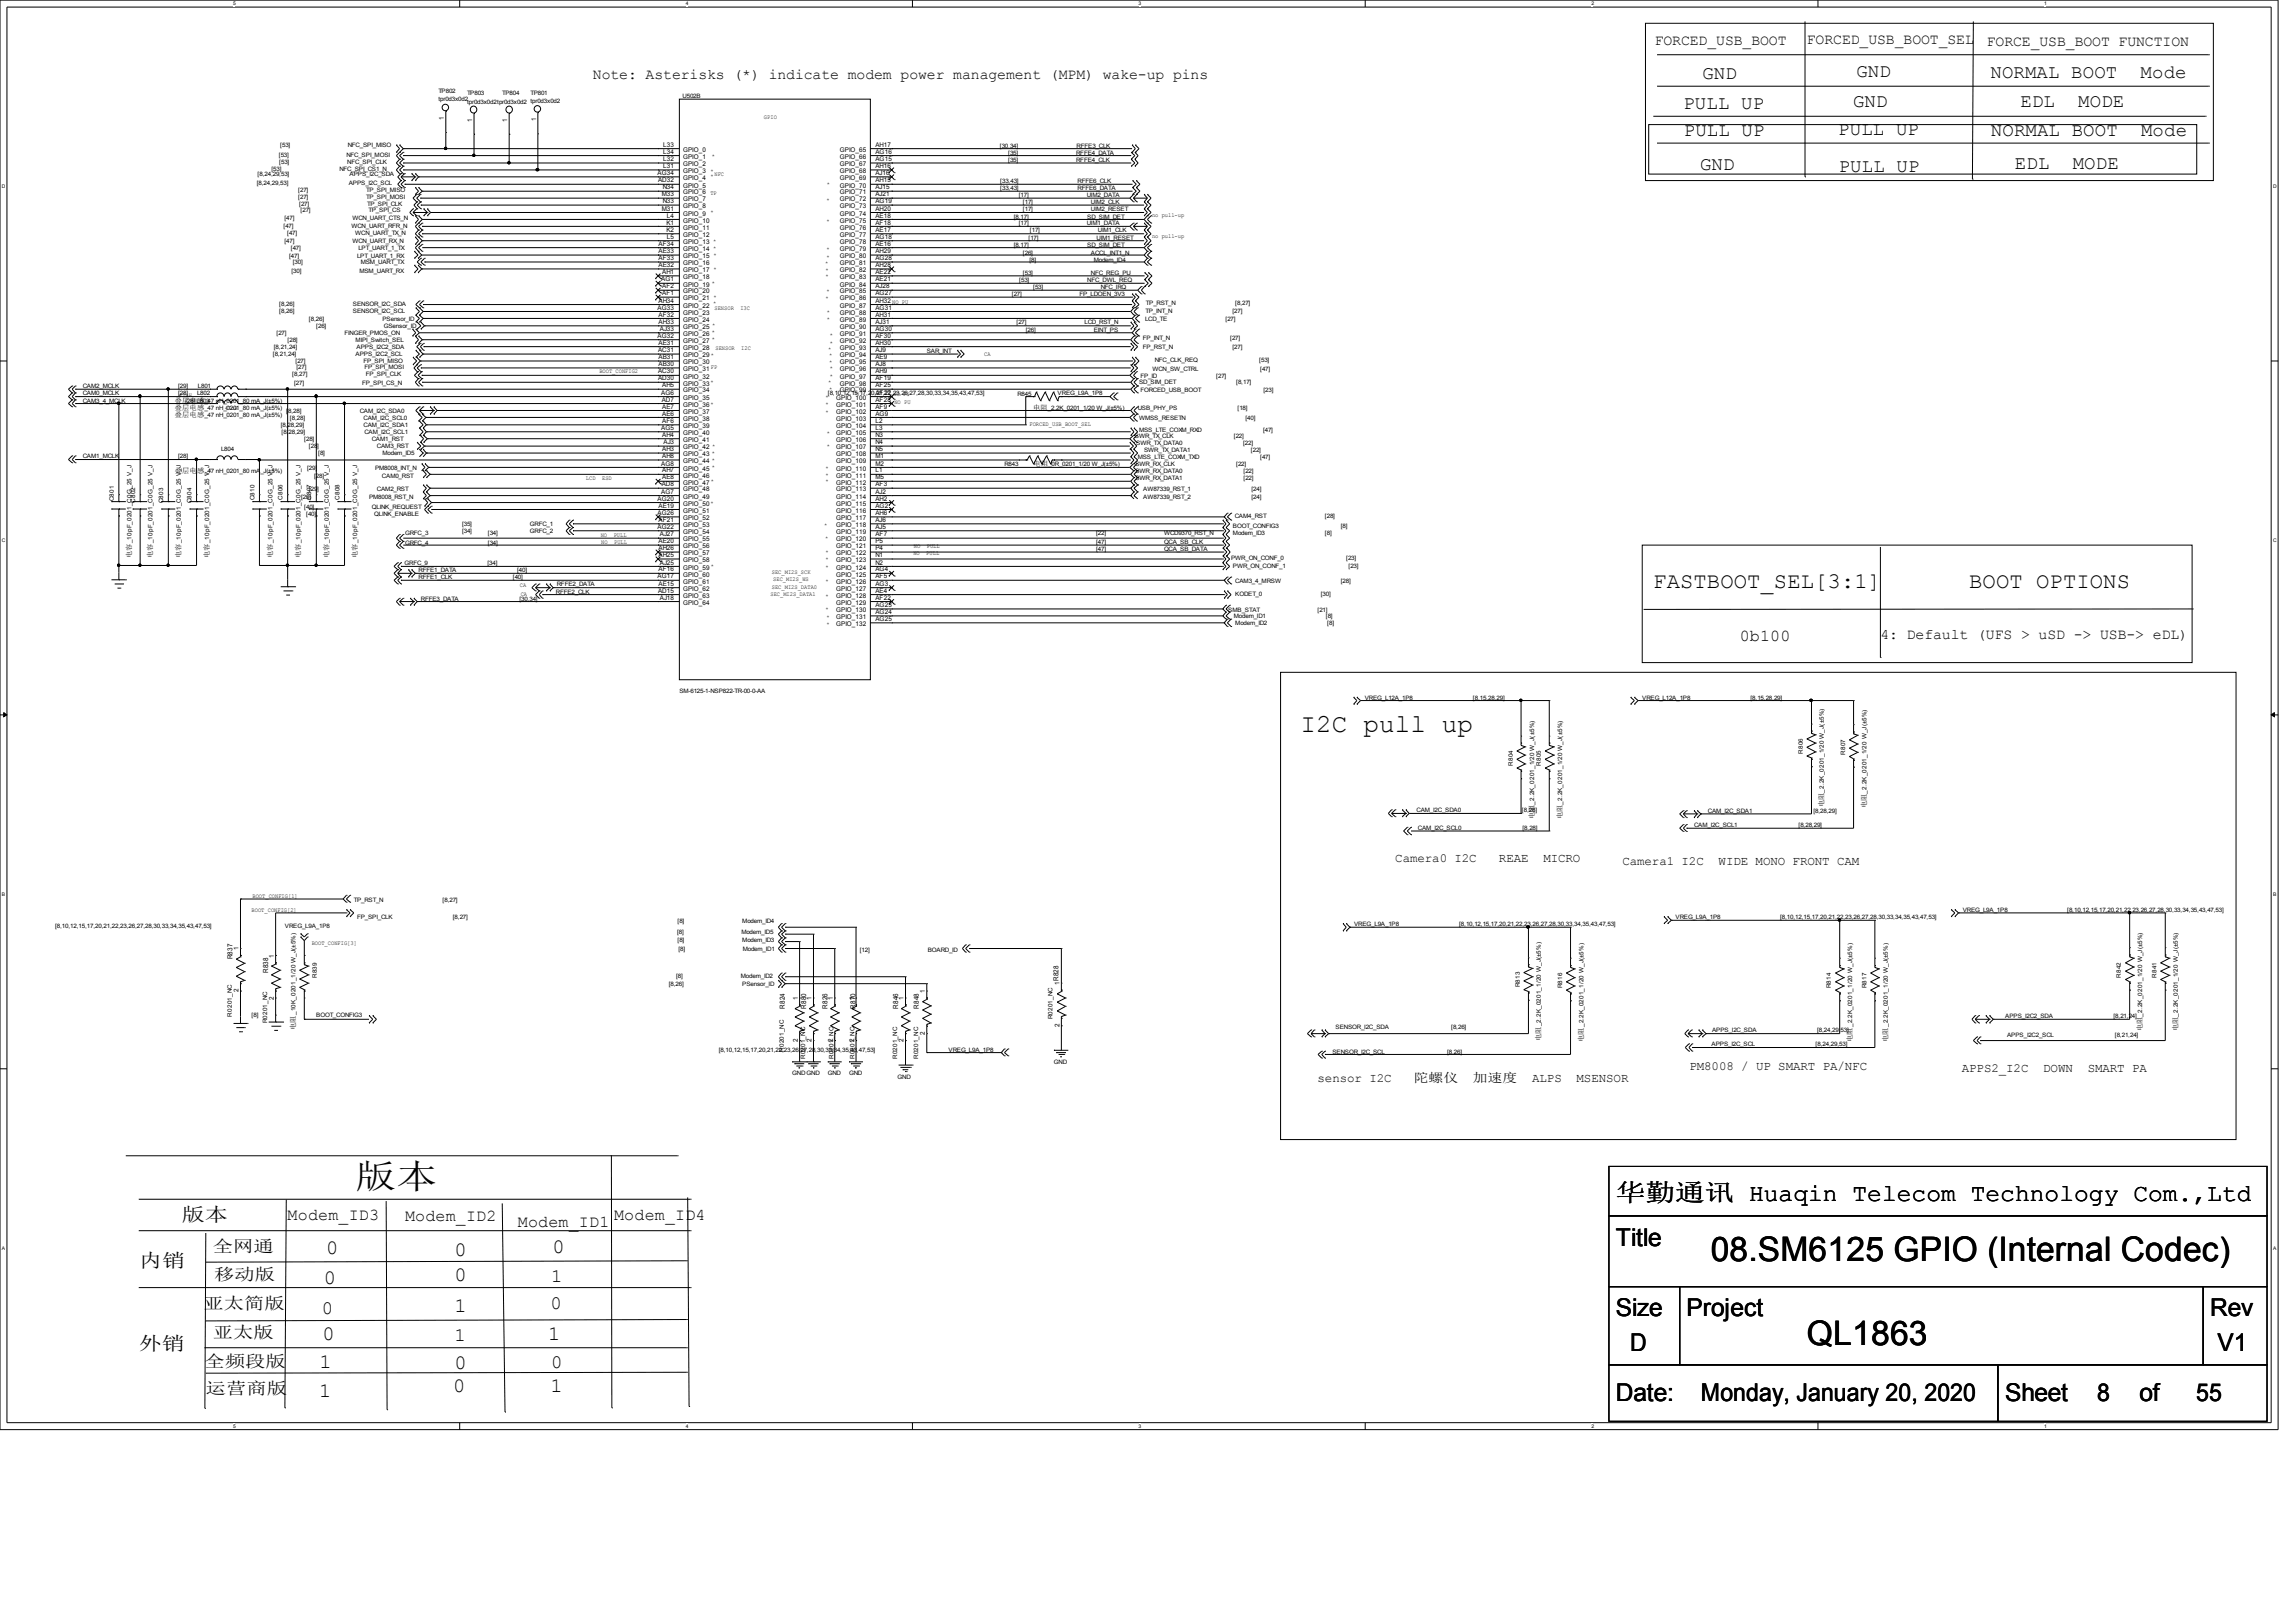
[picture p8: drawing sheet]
<svg xmlns="http://www.w3.org/2000/svg" width="420mm" height="297mm" viewBox="0 0 420 297" stroke-linecap="round" stroke-linejoin="round" font-family="sans-serif">
<defs><g id="words">
<g font-size="6.2">
<text x="65.1" y="217.4">版本</text>
<text x="313.2" y="230.8">08.SM6125 GPIO (Internal Codec)</text>
<text x="330.8" y="246.2">QL1863</text>
</g>
<text font-size="4.7" x="238.1" y="133.9">I2C pull up</text>
<g font-size="4.5">
<text x="295.8" y="219.7">华勤通讯 Huaqin Telecom Technology Com.,Ltd</text>
<text x="295.8" y="228">Title</text>
<text x="295.8" y="240.9">Size</text>
<text x="308.8" y="240.9">Project</text>
<text x="404.6" y="240.9">Rev</text>
<text x="298.4" y="247.3">D</text>
<text x="406" y="247.3">V1</text>
<text x="295.8" y="256.4">Date:</text>
<text x="311.4" y="256.4">Monday, January 20, 2020</text>
<text x="367.1" y="256.4">Sheet</text>
<text x="384" y="256.4">8</text>
<text x="391.7" y="256.4">of</text>
<text x="402.1" y="256.4">55</text>
</g>
<g font-size="4.1">
<text x="302.7" y="107.6">FASTBOOT_SEL[3:1]</text>
<text x="360.5" y="107.6">BOOT OPTIONS</text>
</g>
<g font-size="3.7">
<text x="59.7" y="229.6">0</text>
<text x="83.2" y="229.9">0</text>
<text x="101.2" y="229.4">0</text>
<text x="59.3" y="235">0</text>
<text x="83.2" y="234.5">0</text>
<text x="59" y="245.3">0</text>
<text x="83.2" y="240.1">1</text>
<text x="100.3" y="245.3">1</text>
<text x="58.5" y="250.4">1</text>
<text x="83.2" y="250.6">0</text>
<text x="58.4" y="255.7">1</text>
<text x="83" y="254.8">0</text>
<text x="100.8" y="254.8">1</text>
</g>
<g font-size="3.5">
<text x="311.7" y="14.4">GND</text>
<text x="339.9" y="14.2">GND</text>
<text x="364.4" y="14.3">NORMAL BOOT</text>
<text x="391.9" y="14.3">Mode</text>
<text x="308.2" y="19.9">PULL UP</text>
<text x="339.3" y="19.5">GND</text>
<text x="369.9" y="19.7">EDL</text>
<text x="380.5" y="19.7">MODE</text>
<text x="308.3" y="24.8">PULL UP</text>
<text x="336.5" y="24.7">PULL UP</text>
<text x="364.5" y="24.8">NORMAL BOOT</text>
<text x="392" y="24.8">Mode</text>
<text x="311.2" y="31.2">GND</text>
<text x="336.6" y="31.4">PULL UP</text>
<text x="368.9" y="30.9">EDL</text>
<text x="379.5" y="30.9">MODE</text>
<text x="33.3" y="223.5">版本</text>
<text x="25.5" y="231.9">内销</text>
<text x="100.8" y="239.6">0</text>
<text x="100.9" y="234.6">1</text>
<text x="58.9" y="240.5">0</text>
<text x="83.2" y="245.4">1</text>
<text x="25.4" y="247">外销</text>
<text x="100.9" y="250.4">0</text>
</g>
<g font-size="3">
<text x="318.5" y="117.4">0b100</text>
<text x="52.7" y="223.2">Modem_ID3</text>
<text x="74.2" y="223.5">Modem_ID2</text>
<text x="94.8" y="224.5">Modem_ID1</text>
<text x="112.4" y="223.3">Modem_ID4</text>
<text x="38.9" y="229.1">全网通</text>
<text x="37.3" y="239.6">亚太简版</text>
<text x="39.2" y="234.3">移动版</text>
<text x="38.9" y="245">亚太版</text>
<text x="37.4" y="250.1">全频段版</text>
<text x="37.7" y="255.2">运营商版</text>
</g>
<g font-size="2.7">
<text x="302.9" y="8.2">FORCED_USB_BOOT</text>
<text x="330.8" y="8">FORCED_USB_BOOT_SEL</text>
<text x="363.7" y="8.4">FORCE_USB_BOOT FUNCTION</text>
<text x="108.5" y="14.5">Note: Asterisks (*) indicate modem power management (MPM) wake-up pins</text>
<text x="344.3" y="117">4: Default (UFS &gt; uSD -&gt; USB-&gt; eDL)</text>
</g>
<g font-size="2.3">
<text x="255.4" y="157.8">Camera0 I2C</text>
<text x="274.4" y="157.8">REAE</text>
<text x="282.6" y="157.8">MICRO</text>
<text x="297" y="158.3">Camera1 I2C</text>
<text x="314.6" y="158.3">WIDE MONO FRONT CAM</text>
<text x="309.3" y="195.8">PM8008 / UP SMART PA/NFC</text>
<text x="359.2" y="196.1">APPS2_I2C</text>
<text x="374.1" y="196.1">DOWN</text>
<text x="382.2" y="196.1">SMART PA</text>
<text x="241.2" y="198.1">sensor I2C</text>
<text x="258.8" y="198.1">陀螺仪</text>
<text x="269.7" y="198.1">加速度</text>
<text x="280.5" y="198.1">ALPS</text>
<text x="288.6" y="198.1">MSENSOR</text>
</g>
<g font-size="1.3">
<text x="32" y="75">叠层电感</text>
<text x="32" y="73.8">叠层电感</text>
<text x="32" y="76.4">叠层电感</text>
<text x="189.1" y="75">电阻</text>
<text x="32" y="86.6">叠层电</text>
<text x="36.1" y="86.6">感</text>
<text x="189.2" y="85.3">电阻</text>
<text x="24" y="102.1" transform="rotate(-90 24 102.1)">电容</text>
<text x="27.9" y="102.1" transform="rotate(-90 27.9 102.1)">电容</text>
<text x="33.1" y="102.1" transform="rotate(-90 33.1 102.1)">电容</text>
<text x="38.3" y="102.1" transform="rotate(-90 38.3 102.1)">电容</text>
<text x="49.9" y="102.1" transform="rotate(-90 49.9 102.1)">电容</text>
<text x="55" y="102.1" transform="rotate(-90 55 102.1)">电容</text>
<text x="60.2" y="102.1" transform="rotate(-90 60.2 102.1)">电容</text>
<text x="65.4" y="102.1" transform="rotate(-90 65.4 102.1)">电容</text>
<text x="280.8" y="150" transform="rotate(-90 280.8 150)">电阻</text>
<text x="286" y="150" transform="rotate(-90 286 150)">电阻</text>
<text x="333.9" y="147.8" transform="rotate(-90 333.9 147.8)">电阻</text>
<text x="341.7" y="147.9" transform="rotate(-90 341.7 147.9)">电阻</text>
<text x="42.6" y="175.5" transform="rotate(-90 42.6 175.5)">R837</text>
<text x="49.1" y="178.1" transform="rotate(-90 49.1 178.1)">R838</text>
<text x="143.7" y="184.6" transform="rotate(-90 143.7 184.6)">R824</text>
<text x="147.6" y="184.6" transform="rotate(-90 147.6 184.6)">R880</text>
<text x="151.5" y="184.6" transform="rotate(-90 151.5 184.6)">R826</text>
<text x="156.6" y="184.6" transform="rotate(-90 156.6 184.6)">R870</text>
<text x="164.4" y="184.6" transform="rotate(-90 164.4 184.6)">R846</text>
<text x="168.2" y="184.6" transform="rotate(-90 168.2 184.6)">R848</text>
<text x="54.1" y="188.5" transform="rotate(-90 54.1 188.5)">电阻</text>
<text x="282.1" y="190.5" transform="rotate(-90 282.1 190.5)">电阻</text>
<text x="289.9" y="190.7" transform="rotate(-90 289.9 190.7)">电阻</text>
<text x="339.1" y="190.7" transform="rotate(-90 339.1 190.7)">电阻</text>
<text x="345.6" y="190.7" transform="rotate(-90 345.6 190.7)">电阻</text>
<text x="392.2" y="188.8" transform="rotate(-90 392.2 188.8)">电阻</text>
<text x="398.7" y="188.8" transform="rotate(-90 398.7 188.8)">电阻</text>
</g>
<g font-size="1.2">
<text x="81.3" y="22" transform="rotate(-90 81.3 22)">1</text>
<text x="86.4" y="22.4" transform="rotate(-90 86.4 22.4)">1</text>
<text x="92.9" y="22.4" transform="rotate(-90 92.9 22.4)">1</text>
<text x="98.1" y="22.2" transform="rotate(-90 98.1 22.2)">1</text>
<text x="121.4" y="26.9">L33</text>
<text x="121.4" y="28.1">L34</text>
<text x="121.4" y="29.5">L32</text>
<text x="125.1" y="27.8">GPIO_0</text>
<text x="125.1" y="29.1">GPIO_1</text>
<text x="153.8" y="27.8">GPIO_65</text>
<text x="153.8" y="29.1">GPIO_66</text>
<text x="160.3" y="26.9">AH17</text>
<text x="160.3" y="28.1">AG16</text>
<text x="160.3" y="29.5">AG15</text>
<text x="120.4" y="32">AG34</text>
<text x="120.5" y="33.4">AD32</text>
<text x="121.2" y="35.9">M33</text>
<text x="121.3" y="34.7">N34</text>
<text x="121.4" y="30.8">L31</text>
<text x="125.1" y="30.4">GPIO_2</text>
<text x="125.1" y="31.7">GPIO_3</text>
<text x="125.1" y="33">GPIO_4</text>
<text x="125.1" y="34.3">GPIO_5</text>
<text x="125.1" y="35.6">GPIO_6</text>
<text x="153.8" y="30.4">GPIO_67</text>
<text x="153.8" y="31.7">GPIO_68</text>
<text x="153.8" y="33">GPIO_69</text>
<text x="153.8" y="34.3">GPIO_70</text>
<text x="153.8" y="35.6">GPIO_71</text>
<text x="160.3" y="30.8">AH16</text>
<text x="160.3" y="32">AJ16</text>
<text x="160.3" y="33.4">AH15</text>
<text x="160.3" y="34.7">AJ15</text>
<text x="160.3" y="35.9">AJ21</text>
<text x="121.2" y="38.6">M31</text>
<text x="121.3" y="37.2">N33</text>
<text x="122" y="41.1">K1</text>
<text x="122.1" y="39.8">L4</text>
<text x="125.1" y="36.9">GPIO_7</text>
<text x="125.1" y="38.1">GPIO_8</text>
<text x="125.1" y="39.5">GPIO_9</text>
<text x="125.1" y="40.8">GPIO_10</text>
<text x="153.8" y="36.9">GPIO_72</text>
<text x="153.8" y="39.5">GPIO_74</text>
<text x="153.8" y="40.8">GPIO_75</text>
<text x="153.8" y="38.1">GPIO_73</text>
<text x="160.3" y="38.6">AH20</text>
<text x="160.3" y="39.8">AE18</text>
<text x="160.3" y="41.1">AF18</text>
<text x="160.3" y="37.2">AG19</text>
<text x="120.6" y="45">AF34</text>
<text x="120.6" y="46.3">AE33</text>
<text x="120.6" y="47.6">AF33</text>
<text x="122" y="42.4">K2</text>
<text x="122.1" y="43.7">L5</text>
<text x="125.1" y="42">GPIO_11</text>
<text x="125.1" y="43.4">GPIO_12</text>
<text x="125.1" y="44.6">GPIO_13 *</text>
<text x="125.1" y="45.9">GPIO_14 *</text>
<text x="125.1" y="47.3">GPIO_15 *</text>
<text x="153.8" y="42">GPIO_76</text>
<text x="153.8" y="43.4">GPIO_77</text>
<text x="153.8" y="44.6">GPIO_78</text>
<text x="153.8" y="45.9">GPIO_79</text>
<text x="153.8" y="47.3">GPIO_80</text>
<text x="160.3" y="42.4">AE17</text>
<text x="160.3" y="43.7">AG18</text>
<text x="160.3" y="45">AE16</text>
<text x="160.3" y="46.3">AH29</text>
<text x="160.3" y="47.6">AG28</text>
<text x="120.6" y="48.9">AE32</text>
<text x="121.1" y="51.5">AG1</text>
<text x="121.2" y="50.2">AH1</text>
<text x="121.2" y="52.8">AF2</text>
<text x="125.1" y="48.5">GPIO_16</text>
<text x="125.1" y="49.8">GPIO_17 *</text>
<text x="125.1" y="51.1">GPIO_18</text>
<text x="125.1" y="52.4">GPIO_19 *</text>
<text x="125.1" y="53.7">GPIO_20</text>
<text x="153.8" y="48.5">GPIO_81</text>
<text x="153.8" y="49.8">GPIO_82</text>
<text x="153.8" y="51.1">GPIO_83</text>
<text x="153.8" y="52.4">GPIO_84</text>
<text x="153.8" y="53.7">GPIO_85</text>
<text x="160.3" y="48.9">AH28</text>
<text x="160.3" y="50.2">AE22</text>
<text x="160.3" y="51.5">AE21</text>
<text x="160.3" y="52.8">AJ28</text>
<text x="120.4" y="56.7">AG33</text>
<text x="120.6" y="55.4">AH34</text>
<text x="120.6" y="57.9">AF32</text>
<text x="120.6" y="59.3">AH33</text>
<text x="121.2" y="54">AF1</text>
<text x="125.1" y="55">GPIO_21</text>
<text x="125.1" y="56.3">GPIO_22</text>
<text x="125.1" y="57.6">GPIO_23</text>
<text x="125.1" y="58.9">GPIO_24</text>
<text x="153.8" y="55">GPIO_86</text>
<text x="153.8" y="56.3">GPIO_87</text>
<text x="153.8" y="57.6">GPIO_88</text>
<text x="153.8" y="58.9">GPIO_89</text>
<text x="160.3" y="54">AG27</text>
<text x="160.3" y="55.4">AH32 NO PU</text>
<text x="160.3" y="56.7">AG31</text>
<text x="160.3" y="57.9">AH31</text>
<text x="160.3" y="59.3">AJ31</text>
<text x="120.4" y="61.8">AG32</text>
<text x="120.5" y="64.5">AC31</text>
<text x="120.6" y="63.1">AE31</text>
<text x="120.6" y="65.7">AB31</text>
<text x="120.8" y="60.6">AJ33</text>
<text x="125.1" y="60.2">GPIO_25</text>
<text x="125.1" y="61.5">GPIO_26</text>
<text x="125.1" y="62.8">GPIO_27</text>
<text x="125.1" y="64">GPIO_28</text>
<text x="125.1" y="65.4">GPIO_29 *</text>
<text x="153.8" y="60.2">GPIO_90</text>
<text x="153.8" y="61.5">GPIO_91</text>
<text x="153.8" y="62.8">GPIO_92</text>
<text x="153.8" y="64">GPIO_93</text>
<text x="153.8" y="65.4">GPIO_94</text>
<text x="160.3" y="60.6">AG30</text>
<text x="160.3" y="61.8">AF30</text>
<text x="160.3" y="63.1">AH30</text>
<text x="160.3" y="64.5">AJ9</text>
<text x="160.3" y="65.7">AE9</text>
<text x="120.5" y="68.4">AC30</text>
<text x="120.5" y="69.6">AD30</text>
<text x="120.6" y="67">AB30</text>
<text x="121.2" y="70.9">AH5</text>
<text x="125.1" y="66.7">GPIO_30</text>
<text x="125.1" y="67.9">GPIO_31</text>
<text x="125.1" y="69.3">GPIO_32</text>
<text x="125.1" y="70.6">GPIO_33*</text>
<text x="125.1" y="71.8">GPIO_34</text>
<text x="153.8" y="66.7">GPIO_95</text>
<text x="153.8" y="67.9">GPIO_96</text>
<text x="153.8" y="69.3">GPIO_97</text>
<text x="153.8" y="70.6">GPIO_98</text>
<text x="153.8" y="71.8">GPIO_99</text>
<text x="160.3" y="67">AJ8</text>
<text x="160.3" y="68.4">AH9</text>
<text x="160.3" y="69.6">AF19</text>
<text x="160.3" y="70.9">AF25</text>
<text x="121.1" y="72.2">AG6</text>
<text x="121.2" y="73.5">AD7</text>
<text x="121.2" y="74.8">AE7</text>
<text x="121.2" y="76.1">AE6</text>
<text x="121.2" y="77.4">AF6</text>
<text x="125.1" y="73.2">GPIO_35</text>
<text x="125.1" y="74.5">GPIO_36*</text>
<text x="125.1" y="75.7">GPIO_37</text>
<text x="125.1" y="77">GPIO_38</text>
<text x="153.1" y="73.2">GPIO_100</text>
<text x="153.1" y="74.5">GPIO_101</text>
<text x="153.1" y="77">GPIO_103</text>
<text x="153.1" y="75.7">GPIO_102</text>
<text x="160.3" y="72.2">AF27 NO PU</text>
<text x="160.3" y="73.5">AF28</text>
<text x="160.3" y="76.1">AG9</text>
<text x="160.3" y="77.4">L2</text>
<text x="160.3" y="74.8">AF9</text>
<text x="121.1" y="78.7">AG5</text>
<text x="121.2" y="80">AH4</text>
<text x="121.2" y="82.6">AH3</text>
<text x="121.2" y="83.8">AH8</text>
<text x="121.5" y="81.3">AJ3</text>
<text x="125.1" y="78.3">GPIO_39</text>
<text x="125.1" y="79.6">GPIO_40</text>
<text x="125.1" y="80.9">GPIO_41</text>
<text x="125.1" y="82.2">GPIO_42 *</text>
<text x="125.1" y="83.5">GPIO_43 *</text>
<text x="153.1" y="78.3">GPIO_104</text>
<text x="153.1" y="79.6">GPIO_105</text>
<text x="153.1" y="80.9">GPIO_106</text>
<text x="153.1" y="82.2">GPIO_107</text>
<text x="153.1" y="83.5">GPIO_108</text>
<text x="160.3" y="78.7">L3</text>
<text x="160.3" y="80">N3</text>
<text x="160.3" y="81.3">N4</text>
<text x="160.3" y="82.6">N5</text>
<text x="160.3" y="83.8">M1</text>
<text x="121.1" y="85.2">AG8</text>
<text x="121.2" y="89">AD8</text>
<text x="121.2" y="86.5">AH7</text>
<text x="121.2" y="87.7">AE8</text>
<text x="125.1" y="84.8">GPIO_44 *</text>
<text x="125.1" y="86.1">GPIO_45 *</text>
<text x="125.1" y="87.4">GPIO_46</text>
<text x="125.1" y="88.7">GPIO_47</text>
<text x="125.1" y="89.9">GPIO_48</text>
<text x="153.1" y="84.8">GPIO_109</text>
<text x="153.1" y="86.1">GPIO_110</text>
<text x="153.1" y="87.4">GPIO_111</text>
<text x="153.1" y="88.7">GPIO_112</text>
<text x="153.1" y="89.9">GPIO_113</text>
<text x="160.3" y="85.2">M2</text>
<text x="160.3" y="86.5">L1</text>
<text x="160.3" y="87.7">M5</text>
<text x="160.3" y="89">AF3</text>
<text x="120.4" y="91.6">AG20</text>
<text x="120.4" y="94.3">AG26</text>
<text x="120.6" y="92.9">AE19</text>
<text x="120.6" y="95.5">AF21</text>
<text x="121.1" y="90.4">AG7</text>
<text x="125.1" y="91.3">GPIO_49</text>
<text x="125.1" y="92.6">GPIO_50*</text>
<text x="125.1" y="93.8">GPIO_51</text>
<text x="125.1" y="95.2">GPIO_52</text>
<text x="153.1" y="91.3">GPIO_114</text>
<text x="153.1" y="92.6">GPIO_115</text>
<text x="153.1" y="93.8">GPIO_116</text>
<text x="153.1" y="95.2">GPIO_117</text>
<text x="160.3" y="90.4">AJ2</text>
<text x="160.3" y="91.6">AH2</text>
<text x="160.3" y="92.9">AG2</text>
<text x="160.3" y="94.3">AH6</text>
<text x="160.3" y="95.5">AJ6</text>
<text x="120.4" y="96.8">AG22</text>
<text x="120.6" y="99.4">AE20</text>
<text x="120.6" y="100.7">AH26</text>
<text x="120.6" y="102">AH25</text>
<text x="120.8" y="98.2">AJ27</text>
<text x="125.1" y="96.5">GPIO_53</text>
<text x="125.1" y="97.7">GPIO_54</text>
<text x="125.1" y="99.1">GPIO_55</text>
<text x="125.1" y="100.4">GPIO_56</text>
<text x="125.1" y="101.6">GPIO_57</text>
<text x="153.1" y="96.5">GPIO_118</text>
<text x="153.1" y="97.7">GPIO_119</text>
<text x="153.1" y="99.1">GPIO_120</text>
<text x="153.1" y="100.4">GPIO_121</text>
<text x="153.1" y="101.6">GPIO_122</text>
<text x="160.3" y="96.8">AJ5</text>
<text x="160.3" y="98.2">AF7</text>
<text x="160.3" y="99.4">P5</text>
<text x="160.3" y="100.7">P4</text>
<text x="160.3" y="102">N1</text>
<text x="120.4" y="105.9">AG17</text>
<text x="120.6" y="104.6">AF16</text>
<text x="120.6" y="107.2">AE15</text>
<text x="120.8" y="103.3">AJ25</text>
<text x="125.1" y="102.9">GPIO_58</text>
<text x="125.1" y="104.3">GPIO_59 *</text>
<text x="125.1" y="105.5">GPIO_60</text>
<text x="125.1" y="106.8">GPIO_61</text>
<text x="153.1" y="102.9">GPIO_123</text>
<text x="153.1" y="104.3">GPIO_124</text>
<text x="153.1" y="105.5">GPIO_125</text>
<text x="153.1" y="106.8">GPIO_126</text>
<text x="160.3" y="103.3">N2</text>
<text x="160.3" y="104.6">AG4</text>
<text x="160.3" y="105.9">AF5</text>
<text x="160.3" y="107.2">AG3</text>
<text x="120.5" y="108.5">AD15</text>
<text x="120.8" y="109.8">AJ18</text>
<text x="125.1" y="108.1">GPIO_62</text>
<text x="125.1" y="109.4">GPIO_63</text>
<text x="125.1" y="110.7">GPIO_64</text>
<text x="153.1" y="108.1">GPIO_127</text>
<text x="153.1" y="109.4">GPIO_128</text>
<text x="153.1" y="110.7">GPIO_129</text>
<text x="153.1" y="112">GPIO_130</text>
<text x="153.1" y="113.3">GPIO_131</text>
<text x="160.3" y="108.5">AE4</text>
<text x="160.3" y="109.8">AF22</text>
<text x="160.3" y="111.1">AG23</text>
<text x="160.3" y="112.4">AG24</text>
<text x="160.3" y="113.7">AG25</text>
<text x="153.1" y="114.6">GPIO_132</text>
<text x="43.7" y="173.9" transform="rotate(-90 43.7 173.9)">1</text>
<text x="50.1" y="175.3" transform="rotate(-90 50.1 175.3)">1</text>
<text x="43.7" y="181.6" transform="rotate(-90 43.7 181.6)">2</text>
<text x="50.1" y="183" transform="rotate(-90 50.1 183)">2</text>
<text x="146" y="183" transform="rotate(-90 146 183)">1</text>
<text x="148.6" y="183" transform="rotate(-90 148.6 183)">1</text>
<text x="152.5" y="183" transform="rotate(-90 152.5 183)">1</text>
<text x="156.4" y="183" transform="rotate(-90 156.4 183)">1</text>
<text x="165.4" y="183" transform="rotate(-90 165.4 183)">1</text>
<text x="169.3" y="181.7" transform="rotate(-90 169.3 181.7)">1</text>
<text x="194" y="180.3" transform="rotate(-90 194 180.3)">1R828</text>
<text x="146" y="190.8" transform="rotate(-90 146 190.8)">2</text>
<text x="148.6" y="190.8" transform="rotate(-90 148.6 190.8)">2</text>
<text x="152.5" y="190.8" transform="rotate(-90 152.5 190.8)">2</text>
<text x="156.4" y="190.8" transform="rotate(-90 156.4 190.8)">2</text>
<text x="165.4" y="190.8" transform="rotate(-90 165.4 190.8)">2</text>
<text x="169.3" y="189.4" transform="rotate(-90 169.3 189.4)">2</text>
<text x="194" y="188" transform="rotate(-90 194 188)">2</text>
</g>
<g font-size="1.1">
<text x="80.3" y="17">TP802</text>
<text x="85.5" y="17.4">TP803</text>
<text x="91.9" y="17.4">TP804</text>
<text x="97.1" y="17.3">TP801</text>
<text x="125" y="18">U502B</text>
<text x="80.3" y="18.6">tpr0d3x0d2</text>
<text x="85.5" y="19">tpr0d3x0d2tpr0d3x0d2 tpr0d3x0d2</text>
<text x="139.9" y="21.8">GPIO</text>
<text x="51.1" y="28.8">[53]</text>
<text x="51.3" y="26.9">[53]</text>
<text x="63.4" y="28.8">NFC_SPI_MOSI</text>
<text x="63.7" y="26.9">NFC_SPI_MISO</text>
<text x="130.3" y="29">*</text>
<text x="183" y="27">[30,34]</text>
<text x="184.6" y="28.3">[35]</text>
<text x="184.6" y="29.6">[35]</text>
<text x="197" y="28.3">RFFE4_DATA</text>
<text x="197" y="29.6">RFFE4_CLK</text>
<text x="197.1" y="27">RFFE3_CLK</text>
<text x="47" y="33.9">[8,24,29,53]</text>
<text x="47.2" y="32.2">[8,24,29,53]</text>
<text x="49.7" y="31.3">[53]</text>
<text x="51.1" y="30.1">[53]</text>
<text x="54.6" y="35.2">[27]</text>
<text x="62.1" y="31.3">NFC_SPI_CS1_N</text>
<text x="63.6" y="30.1">NFC_SPI_CLK</text>
<text x="63.8" y="33.9">APPS_I2C_SCL</text>
<text x="64" y="32.2">APPS_I2C_SDA</text>
<text x="67.1" y="35.2">TP_SPI_MISO</text>
<text x="130" y="31.6">*</text>
<text x="130" y="32.6">*</text>
<text x="130" y="35.8">TP</text>
<text x="130.8" y="32.2">NFC</text>
<text x="151.4" y="34.1">*</text>
<text x="183.1" y="33.5">[33,43]</text>
<text x="183.1" y="34.8">[33,43]</text>
<text x="197.3" y="33.5">RFFE6_CLK</text>
<text x="197.3" y="34.8">RFFE6_DATA</text>
<text x="51.9" y="41.7">[47]</text>
<text x="52.1" y="40.3">[47]</text>
<text x="54.6" y="36.4">[27]</text>
<text x="54.8" y="37.6">[27]</text>
<text x="55" y="38.8">[27]</text>
<text x="64.3" y="41.7">WCN_UART_RFR_N</text>
<text x="64.5" y="40.3">WCN_UART_CTS_N</text>
<text x="67.1" y="36.4">TP_SPI_MOSI</text>
<text x="67.2" y="37.6">TP_SPI_CLK</text>
<text x="67.5" y="38.8">TP_SPI_CS</text>
<text x="130" y="39.1">*</text>
<text x="151.3" y="36.9">*</text>
<text x="151.3" y="40.8">*</text>
<text x="185.6" y="40">[8,17]</text>
<text x="186.5" y="36.1">[17]</text>
<text x="186.5" y="41.3">[17]</text>
<text x="187.3" y="37.4">[17]</text>
<text x="187.3" y="38.6">[17]</text>
<text x="199" y="36.1">UIM2_DATA</text>
<text x="199" y="41.3">UIM1_DATA</text>
<text x="199.1" y="40">SD_SIM_DET</text>
<text x="199.7" y="37.4">UIM2_CLK</text>
<text x="199.7" y="38.6">UIM2_RESET</text>
<text x="210.9" y="39.7">no pull-up</text>
<text x="52.1" y="44.4">[47]</text>
<text x="52.6" y="43">[47]</text>
<text x="52.9" y="47.2">[47]</text>
<text x="53.3" y="45.7">[47]</text>
<text x="64.5" y="44.4">WCN_UART_RX_N</text>
<text x="65" y="43">WCN_UART_TX_N</text>
<text x="65.4" y="47.2">LPT_UART_1_RX</text>
<text x="65.6" y="45.7">LPT_UART_1_TX</text>
<text x="151.3" y="46">*</text>
<text x="151.3" y="47.4">*</text>
<text x="185.6" y="45.2">[8,17]</text>
<text x="187.3" y="46.6">[26]</text>
<text x="188.3" y="43.9">[17]</text>
<text x="188.5" y="47.9">[8]</text>
<text x="188.6" y="42.5">[17]</text>
<text x="199.1" y="45.2">SD_SIM_DET</text>
<text x="199.7" y="46.6">ACCL_INT1_N</text>
<text x="200.2" y="47.9">Modem_ID4</text>
<text x="200.7" y="43.9">UIM1_RESET</text>
<text x="201" y="42.5">UIM1_CLK</text>
<text x="210.9" y="43.6">no pull-up</text>
<text x="53.3" y="50">[30]</text>
<text x="53.6" y="48.4">[30]</text>
<text x="65.8" y="50">MSM_UART_RX</text>
<text x="66" y="48.4">MSM_UART_TX</text>
<text x="151" y="48.5">*</text>
<text x="151.1" y="49.7">*</text>
<text x="151.1" y="50.9">*</text>
<text x="151.3" y="53.6">*</text>
<text x="186.6" y="51.6">[53]</text>
<text x="187.3" y="50.3">[53]</text>
<text x="189.1" y="52.9">[53]</text>
<text x="199.1" y="51.6">NFC_DWL_REQ</text>
<text x="199.7" y="50.3">NFC_REG_PU</text>
<text x="201.5" y="52.9">NFC_IRQ</text>
<text x="51.1" y="57.3">[8,26]</text>
<text x="51.1" y="56">[8,26]</text>
<text x="56.6" y="58.8">[8,26]</text>
<text x="64.6" y="57.3">SENSOR_I2C_SCL</text>
<text x="64.6" y="56">SENSOR_I2C_SDA</text>
<text x="70" y="58.8">PSensor_ID</text>
<text x="130.4" y="59.8">*</text>
<text x="130.6" y="55.9">*</text>
<text x="130.6" y="54.6">*</text>
<text x="130.8" y="56.8">SENSOR</text>
<text x="135.6" y="56.8">I3C</text>
<text x="151.1" y="54.9">*</text>
<text x="151.4" y="57.5">*</text>
<text x="151.4" y="58.7">*</text>
<text x="185.3" y="54.2">[27]</text>
<text x="186.1" y="59.4">[27]</text>
<text x="197.6" y="54.2">FP_LDOEN_3V3</text>
<text x="198.5" y="59.4">LCD_RST_N</text>
<text x="209.6" y="58.8">LCD_TE</text>
<text x="209.7" y="57.3">TP_INT_N</text>
<text x="209.8" y="55.9">TP_RST_N</text>
<text x="224.4" y="58.8">[27]</text>
<text x="225.6" y="57.3">[27]</text>
<text x="226.1" y="55.9">[8,27]</text>
<text x="50" y="65.1">[8,21,24]</text>
<text x="50.1" y="64">[8,21,24]</text>
<text x="50.6" y="61.2">[27]</text>
<text x="52.7" y="62.6">[28]</text>
<text x="57.9" y="60.1">[26]</text>
<text x="63.1" y="61.2">FINGER_PMOS_ON</text>
<text x="65.1" y="65.1">APPS_I2C2_SCL</text>
<text x="65.1" y="62.6">MIPI_Switch_SEL</text>
<text x="65.3" y="64">APPS_I2C2_SDA</text>
<text x="70.3" y="60.1">GSensor_ID</text>
<text x="130.3" y="61.2">*</text>
<text x="130.3" y="62.4">*</text>
<text x="131" y="64.1">SENSOR</text>
<text x="135.7" y="64.1">I2C</text>
<text x="151.6" y="64.2">*</text>
<text x="151.8" y="65.4">*</text>
<text x="151.9" y="63.1">*</text>
<text x="151.9" y="61.7">*</text>
<text x="169.7" y="64.5">SAR_INT</text>
<text x="180.2" y="65.1">CA</text>
<text x="187.8" y="60.7">[26]</text>
<text x="200.2" y="60.7">EINT_PS</text>
<text x="209.2" y="63.8">FP_RST_N</text>
<text x="209.2" y="62.3">FP_INT_N</text>
<text x="225.2" y="62.3">[27]</text>
<text x="225.6" y="63.8">[27]</text>
<text x="15.2" y="71.1">CAM2_MCLK</text>
<text x="32.6" y="71.1">[29]</text>
<text x="36.2" y="71.1">L801</text>
<text x="53.5" y="68.9">[8,27]</text>
<text x="53.8" y="70.4">[27]</text>
<text x="54.1" y="66.4">[27]</text>
<text x="54.3" y="67.6">[27]</text>
<text x="66.3" y="70.4">FP_SPI_CS_N</text>
<text x="66.5" y="66.4">FP_SPI_MISO</text>
<text x="66.7" y="67.6">FP_SPI_MOSI</text>
<text x="67" y="68.9">FP_SPI_CLK</text>
<text x="109.7" y="68.4">BOOT_CONFIG2</text>
<text x="130.1" y="67.5">FP</text>
<text x="151.6" y="70.3">*</text>
<text x="151.8" y="66.6">*</text>
<text x="151.8" y="71.5">*</text>
<text x="151.9" y="69.1">*</text>
<text x="151.9" y="67.8">*</text>
<text x="208.5" y="70.3">SD_SIM_DET</text>
<text x="208.8" y="71.7">FORCED_USB_BOOT</text>
<text x="208.8" y="69.1">FP_ID</text>
<text x="211" y="67.9">WCN_SW_CTRL</text>
<text x="211.4" y="66.2">NFC_CLK_REQ</text>
<text x="222.7" y="69.1">[27]</text>
<text x="226.3" y="70.3">[8,17]</text>
<text x="230.5" y="66.2">[53]</text>
<text x="230.7" y="67.9">[47]</text>
<text x="231.3" y="71.7">[23]</text>
<text x="15.2" y="73.7">CAM3_4_MCLK</text>
<text x="15.2" y="72.3">CAM0_MCLK</text>
<text x="32.6" y="72.3">[28]</text>
<text x="32.8" y="72.7">47nH</text>
<text x="34" y="73.7">[28] L803</text>
<text x="36.1" y="72.3">L802</text>
<text x="37.4" y="75">_47 nH_0201_80 mA_J(±5%)</text>
<text x="37.4" y="73.8">_47 nH_0201_80 mA_J(±5%)</text>
<text x="37.4" y="76.4">_47 nH_0201_80 mA_J(±5%)</text>
<text x="41.1" y="75.1">47nH</text>
<text x="52.4" y="75.6">[8,28]</text>
<text x="53.1" y="76.9">[8,28]</text>
<text x="65.9" y="75.6">CAM_I2C_SDA0</text>
<text x="66.5" y="76.9">CAM_I2C_SCL0</text>
<text x="151.1" y="73">*</text>
<text x="151.1" y="74.4">*</text>
<text x="151.1" y="75.8">*</text>
<text x="151.6" y="72.3">[8,10,12,15,17,20,21,22,23,26,27,28,30,33,34,35,43,47,53]</text>
<text x="163.7" y="73.9">NO PU</text>
<text x="186.3" y="72.5">R845</text>
<text x="191.9" y="75">_2.2K_0201_1/20 W_J(±5%)</text>
<text x="193.6" y="72.3">VREG_L9A_1P8</text>
<text x="208.3" y="75">USB_PHY_PS</text>
<text x="208.5" y="76.9">WMSS_RESETN</text>
<text x="226.6" y="75">[18]</text>
<text x="228" y="76.9">[40]</text>
<text x="15.2" y="83.8">CAM1_MCLK</text>
<text x="32.6" y="83.8">[28]</text>
<text x="40.5" y="82.6">L804</text>
<text x="51.4" y="78.1">[8,28,29]</text>
<text x="51.6" y="79.4">[8,28,29]</text>
<text x="55.7" y="80.6">[28]</text>
<text x="56.6" y="82.1">[28]</text>
<text x="58.3" y="83.3">[8]</text>
<text x="66.5" y="78.1">CAM_I2C_SDA1</text>
<text x="66.7" y="79.4">CAM_I2C_SCL1</text>
<text x="68.1" y="80.6">CAM1_RST</text>
<text x="69" y="82.1">CAM3_RST</text>
<text x="70" y="83.3">Modem_ID5</text>
<text x="151.4" y="79.6">*</text>
<text x="151.4" y="82.1">*</text>
<text x="188.5" y="78">FORCED_USB_BOOT_SEL</text>
<text x="207.8" y="80.1">SWR_TX_CLK</text>
<text x="208" y="81.4">SWR_TX_DATA0</text>
<text x="208.5" y="79.1">MSS_LTE_COXM_RXD</text>
<text x="209.5" y="82.7">SWR_TX_DATA1</text>
<text x="225.9" y="80.1">[22]</text>
<text x="227.6" y="81.4">[22]</text>
<text x="229" y="82.7">[22]</text>
<text x="231.2" y="79.1">[47]</text>
<text x="37.4" y="86.6">_47 nH_0201_80 mA_J(±5%)</text>
<text x="56.2" y="86">[29]</text>
<text x="56.6" y="89.9">[29]</text>
<text x="57.5" y="87.5">[28]</text>
<text x="68.7" y="86">PM8008_INT_N</text>
<text x="69" y="89.9">CAM2_RST</text>
<text x="69.9" y="87.5">CAM0_RST</text>
<text x="107.3" y="87.9">LCD</text>
<text x="110.2" y="87.9">ESD</text>
<text x="130.1" y="88.3">*</text>
<text x="151.1" y="86">*</text>
<text x="151.1" y="87.3">*</text>
<text x="151.1" y="88.4">*</text>
<text x="183.9" y="85.3">R843</text>
<text x="191.9" y="85.3">_0R_0201_1/20 W_J(±5%)</text>
<text x="207.9" y="85.2">SWR_RX_CLK</text>
<text x="207.9" y="86.6">SWR_RX_DATA0</text>
<text x="207.9" y="87.9">SWR_RX_DATA1</text>
<text x="208.3" y="84">MSS_LTE_COXM_TXD</text>
<text x="209.3" y="89.9">AW87339_RST_1</text>
<text x="226.3" y="85.2">[22]</text>
<text x="227.7" y="86.6">[22]</text>
<text x="227.7" y="87.9">[22]</text>
<text x="229.1" y="89.9">[24]</text>
<text x="230.7" y="84">[47]</text>
<text x="20.8" y="91.7" transform="rotate(-90 20.8 91.7)">C801</text>
<text x="24.7" y="92" transform="rotate(-90 24.7 92)">C802</text>
<text x="29.9" y="92.1" transform="rotate(-90 29.9 92.1)">C803</text>
<text x="35.1" y="92.1" transform="rotate(-90 35.1 92.1)">C804</text>
<text x="46.6" y="91.6" transform="rotate(-90 46.6 91.6)">C810</text>
<text x="51.7" y="91.5" transform="rotate(-90 51.7 91.5)">C806</text>
<text x="55.1" y="91.3">[29]</text>
<text x="55.7" y="93.1">[40]</text>
<text x="56" y="94.3">[40]</text>
<text x="57" y="91.5" transform="rotate(-90 57 91.5)">C807</text>
<text x="62.1" y="91.5" transform="rotate(-90 62.1 91.5)">C808</text>
<text x="67.6" y="91.3">PM8008_RST_N</text>
<text x="68.1" y="93.1">QLINK_REQUEST</text>
<text x="68.5" y="94.3">QLINK_ENABLE</text>
<text x="209.3" y="91.3">AW87339_RST_2</text>
<text x="226.1" y="94.8">CAM4_RST</text>
<text x="229.1" y="91.3">[24]</text>
<text x="242.6" y="94.8">[28]</text>
<text x="24" y="99.4" transform="rotate(-90 24 99.4)">_10pF_0201_C0G_25 V_J</text>
<text x="27.9" y="99.4" transform="rotate(-90 27.9 99.4)">_10pF_0201_C0G_25 V_J</text>
<text x="33.1" y="99.4" transform="rotate(-90 33.1 99.4)">_10pF_0201_C0G_25 V_J</text>
<text x="38.3" y="99.4" transform="rotate(-90 38.3 99.4)">_10pF_0201_C0G_25 V_J</text>
<text x="49.9" y="99.4" transform="rotate(-90 49.9 99.4)">_10pF_0201_C0G_25 V_J</text>
<text x="55" y="99.4" transform="rotate(-90 55 99.4)">_10pF_0201_C0G_25 V_J</text>
<text x="60.2" y="99.4" transform="rotate(-90 60.2 99.4)">_10pF_0201_C0G_25 V_J</text>
<text x="65.4" y="99.4" transform="rotate(-90 65.4 99.4)">_10pF_0201_C0G_25 V_J</text>
<text x="74.2" y="99.7">GRFC_4</text>
<text x="74.2" y="98">GRFC_3</text>
<text x="84.6" y="96.2">[35]</text>
<text x="84.6" y="97.5">[34]</text>
<text x="89.3" y="99.7">[34]</text>
<text x="89.3" y="98">[34]</text>
<text x="97" y="96.2">GRFC_1</text>
<text x="97" y="97.5">GRFC_2</text>
<text x="110" y="98.3">NO</text>
<text x="110.1" y="99.5">NO</text>
<text x="112.4" y="98.3">PULL</text>
<text x="112.4" y="99.5">PULL</text>
<text x="150.9" y="96.5">*</text>
<text x="151" y="98.9">*</text>
<text x="151.1" y="101.4">*</text>
<text x="167.2" y="101.5">NO</text>
<text x="167.3" y="100.4">NO</text>
<text x="169.6" y="101.5">PULL</text>
<text x="169.7" y="100.4">PULL</text>
<text x="200.7" y="98">[22]</text>
<text x="200.7" y="99.6">[47]</text>
<text x="200.7" y="100.9">[47]</text>
<text x="213.1" y="98">WCD9370_RST_N</text>
<text x="213.1" y="99.6">QCA_SB_CLK</text>
<text x="213.1" y="100.9">QCA_SB_DATA</text>
<text x="225.7" y="96.5">BOOT_CONFIG3</text>
<text x="225.7" y="97.9">Modem_ID3</text>
<text x="242.6" y="97.9">[8]</text>
<text x="245.4" y="96.5">[8]</text>
<text x="74.1" y="103.4">GRFC_9</text>
<text x="76.6" y="104.8">RFFE1_DATA</text>
<text x="76.6" y="106">RFFE1_CLK</text>
<text x="89.2" y="103.4">[34]</text>
<text x="93.9" y="106">[40]</text>
<text x="94.7" y="104.8">[40]</text>
<text x="95.2" y="107.5">CA</text>
<text x="101.9" y="107.3">RFFE2_DATA</text>
<text x="141.3" y="107.7">SEC_MI2S_DATA0</text>
<text x="141.3" y="105">SEC_MI2S_SCK</text>
<text x="141.6" y="106.4">SEC_MI2S_WS</text>
<text x="151.1" y="102.7">*</text>
<text x="151.1" y="104.2">*</text>
<text x="151.1" y="106.7">*</text>
<text x="225.4" y="102.6">PWR_ON_CONF_0</text>
<text x="225.7" y="104">PWR_ON_CONF_1</text>
<text x="226.1" y="106.7">CAM3_4_MRSW</text>
<text x="245.4" y="106.7">[28]</text>
<text x="246.5" y="102.6">[23]</text>
<text x="246.9" y="104">[23]</text>
<text x="77" y="109.9">RFFE3_DATA</text>
<text x="95.1" y="109.9">[30,34]</text>
<text x="95.3" y="109.2">CA</text>
<text x="101.8" y="108.7">RFFE2_CLK</text>
<text x="141.1" y="109.1">SEC_MI2S_DATA1</text>
<text x="151.1" y="109.4">*</text>
<text x="151.1" y="111.9">*</text>
<text x="151.3" y="113.3">*</text>
<text x="224.9" y="112">SMB_STAT</text>
<text x="225.9" y="113.1">Modem_ID1</text>
<text x="226.1" y="109.2">KODET_0</text>
<text x="241.2" y="112">[21]</text>
<text x="241.8" y="109.2">[30]</text>
<text x="242.7" y="113.1">[8]</text>
<text x="151.3" y="114.5">*</text>
<text x="226.1" y="114.3">Modem_ID2</text>
<text x="243" y="114.3">[8]</text>
<text x="124.4" y="126.8">SM-6125-1-NSP822-TR-00-0-AA</text>
<text x="249.9" y="128">VREG_L12A_1P8</text>
<text x="269.7" y="128">[8,15,28,29]</text>
<text x="300.7" y="128">VREG_L12A_1P8</text>
<text x="320.5" y="128">[8,15,28,29]</text>
<text x="330" y="138" transform="rotate(-90 330 138)">R806</text>
<text x="276.9" y="140.2" transform="rotate(-90 276.9 140.2)">R804</text>
<text x="282.1" y="140.2" transform="rotate(-90 282.1 140.2)">R805</text>
<text x="337.8" y="138.1" transform="rotate(-90 337.8 138.1)">R807</text>
<text x="259.3" y="148.6">CAM_I2C_SDA0</text>
<text x="278.6" y="148.6">[8,28]</text>
<text x="280.8" y="147.3" transform="rotate(-90 280.8 147.3)">_2.2K_0201_1/20 W_J(±5%)</text>
<text x="286" y="147.3" transform="rotate(-90 286 147.3)">_2.2K_0201_1/20 W_J(±5%)</text>
<text x="312.7" y="148.8">CAM_I2C_SDA1</text>
<text x="332" y="148.8">[8,28,29]</text>
<text x="333.9" y="145.1" transform="rotate(-90 333.9 145.1)">_2.2K_0201_1/20 W_J(±5%)</text>
<text x="341.7" y="145.2" transform="rotate(-90 341.7 145.2)">_2.2K_0201_1/20 W_J(±5%)</text>
<text x="259.6" y="151.9">CAM_I2C_SCL0</text>
<text x="278.7" y="151.9">[8,28]</text>
<text x="310.1" y="151.4">CAM_I2C_SCL1</text>
<text x="329.3" y="151.4">[8,28,29]</text>
<text x="46.1" y="166.8">BOOT_CONFIG[2]</text>
<text x="46.2" y="164.4">BOOT_CONFIG[1]</text>
<text x="64.8" y="165.1">TP_RST_N</text>
<text x="81" y="165.1">[8,27]</text>
<text x="359.3" y="166.9">VREG_L9A_1P8</text>
<text x="378.5" y="166.9">[8,10,12,15,17,20,21,22,23,26,27,28,30,33,34,35,43,47,53]</text>
<text x="10.1" y="169.8">[8,10,12,15,17,20,21,22,23,26,27,28,30,33,34,35,43,47,53]</text>
<text x="52.2" y="169.8">VREG_L9A_1P8</text>
<text x="57.1" y="172.9">BOOT_CONFIG[3]</text>
<text x="65.4" y="168.2">FP_SPI_CLK</text>
<text x="82.9" y="168.2">[8,27]</text>
<text x="124" y="171">[8]</text>
<text x="124" y="172.5">[8]</text>
<text x="124" y="168.9">[8]</text>
<text x="135.7" y="171">Modem_ID5</text>
<text x="135.9" y="172.5">Modem_ID3</text>
<text x="135.9" y="168.9">Modem_ID4</text>
<text x="247.9" y="169.5">VREG_L9A_1P8</text>
<text x="267.1" y="169.5">[8,10,12,15,17,20,21,22,23,26,27,28,30,33,34,35,43,47,53]</text>
<text x="306.7" y="168.2">VREG_L9A_1P8</text>
<text x="325.9" y="168.2">[8,10,12,15,17,20,21,22,23,26,27,28,30,33,34,35,43,47,53]</text>
<text x="58" y="179" transform="rotate(-90 58 179)">R839</text>
<text x="123.8" y="178.9">[8]</text>
<text x="124.2" y="174">[8]</text>
<text x="135.6" y="178.9">Modem_ID2</text>
<text x="136" y="174">Modem_ID1</text>
<text x="157.4" y="174.2">[12]</text>
<text x="169.8" y="174.2">BOARD_ID</text>
<text x="388.3" y="178.9" transform="rotate(-90 388.3 178.9)">R842</text>
<text x="394.8" y="178.9" transform="rotate(-90 394.8 178.9)">R841</text>
<text x="54.1" y="185.8" transform="rotate(-90 54.1 185.8)">_10K_0201_1/20 W_J(±5%)</text>
<text x="122.4" y="180.5">[8,26]</text>
<text x="135.9" y="180.5">PSensor_ID</text>
<text x="278.2" y="180.7" transform="rotate(-90 278.2 180.7)">R813</text>
<text x="286" y="180.9" transform="rotate(-90 286 180.9)">R816</text>
<text x="335.2" y="180.9" transform="rotate(-90 335.2 180.9)">R814</text>
<text x="341.7" y="180.9" transform="rotate(-90 341.7 180.9)">R817</text>
<text x="42.4" y="186" transform="rotate(-90 42.4 186)">R0201_NC</text>
<text x="46.1" y="186.1">[8]</text>
<text x="48.9" y="187.3" transform="rotate(-90 48.9 187.3)">R0201_NC</text>
<text x="57.9" y="186.1">BOOT_CONFIG3</text>
<text x="192.7" y="186.5" transform="rotate(-90 192.7 186.5)">R0201_NC</text>
<text x="244.5" y="188.3">SENSOR_I2C_SDA</text>
<text x="265.7" y="188.3">[8,26]</text>
<text x="282.1" y="187.8" transform="rotate(-90 282.1 187.8)">_2.2K_0201_1/20 W_J(±5%)</text>
<text x="289.9" y="188" transform="rotate(-90 289.9 188)">_2.2K_0201_1/20 W_J(±5%)</text>
<text x="313.4" y="191.4">APPS_I2C_SCL</text>
<text x="313.4" y="188.9">APPS_I2C_SDA</text>
<text x="332.4" y="191.4">[8,24,29,53]</text>
<text x="332.7" y="188.9">[8,24,29,53]</text>
<text x="339.1" y="188" transform="rotate(-90 339.1 188)">_2.2K_0201_1/20 W_J(±5%)</text>
<text x="345.6" y="188" transform="rotate(-90 345.6 188)">_2.2K_0201_1/20 W_J(±5%)</text>
<text x="367.1" y="186.4">APPS_I2C2_SDA</text>
<text x="367.5" y="189.9">APPS_I2C2_SCL</text>
<text x="386.9" y="186.4">[8,21,24]</text>
<text x="387.2" y="189.9">[8,21,24]</text>
<text x="392.2" y="186" transform="rotate(-90 392.2 186)">_2.2K_0201_1/20 W_J(±5%)</text>
<text x="398.7" y="186" transform="rotate(-90 398.7 186)">_2.2K_0201_1/20 W_J(±5%)</text>
<text x="131.6" y="192.5">[8,10,12,15,17,20,21,22,23,26,27,28,30,33,34,35,43,47,53]</text>
<text x="143.5" y="192.5" transform="rotate(-90 143.5 192.5)">R0201_NC</text>
<text x="145" y="196.7">GNDGND</text>
<text x="147.4" y="193.8" transform="rotate(-90 147.4 193.8)">R0201_NC</text>
<text x="151.6" y="196.7">GND</text>
<text x="152.6" y="193.8" transform="rotate(-90 152.6 193.8)">R0201_NC</text>
<text x="155.4" y="196.7">GND</text>
<text x="156.5" y="193.8" transform="rotate(-90 156.5 193.8)">R0201_NC</text>
<text x="164.3" y="193.8" transform="rotate(-90 164.3 193.8)">R0201_NC</text>
<text x="164.3" y="197.4">GND</text>
<text x="168.1" y="193.8" transform="rotate(-90 168.1 193.8)">R0201_NC</text>
<text x="173.7" y="192.5">VREG_L9A_1P8</text>
<text x="193" y="194.7">GND</text>
<text x="243.9" y="192.8">SENSOR_I2C_SCL</text>
<text x="264.9" y="192.8">[8,26]</text>
</g>
<g font-size=".9">
<text x="42.7" y="1">5</text>
<text x="125.6" y="1">4</text>
<text x="208.4" y="1">3</text>
<text x="291.3" y="1">2</text>
<text x="374.2" y="1">1</text>
<text x=".3" y="34.4">D</text>
<text x="416.1" y="34.4">D</text>
<text x=".3" y="99.2">C</text>
<text x="416.1" y="99.2">C</text>
<text x=".3" y="163.9">B</text>
<text x="416.1" y="163.9">B</text>
<text x=".3" y="228.7">A</text>
<text x="416.1" y="228.7">A</text>
<text x="42.7" y="261.3">5</text>
<text x="125.6" y="261.3">4</text>
<text x="208.4" y="261.3">3</text>
<text x="291.3" y="261.3">2</text>
<text x="374.2" y="261.3">1</text>
</g>
</g></defs>
<path d="M0 0h417.1v261.6h-417.1zM1.3 1.3h414.5v259.1h-414.5z" fill="none" stroke="#000" stroke-width=".18"/>
<g fill="#fff">
<path d="M42.7 .2h.3v.9h-.3z"/>
<path d="M42.7 260.5h.3v1h-.3z"/>
</g>
<path d="M84.2 0v1.3M84.2 260.4v1.2" fill="none" stroke="#000" stroke-width=".18"/>
<g fill="#fff">
<path d="M125.6 .2h.3v.9h-.3z"/>
<path d="M125.6 260.5h.3v1h-.3z"/>
</g>
<path d="M167 0v1.3M167 260.4v1.2" fill="none" stroke="#000" stroke-width=".18"/>
<g fill="#fff">
<path d="M208.4 .2h.4v.9h-.4z"/>
<path d="M208.4 260.5h.4v1h-.4z"/>
</g>
<path d="M249.9 0v1.3M249.9 260.4v1.2" fill="none" stroke="#000" stroke-width=".18"/>
<g fill="#fff">
<path d="M291.3 .2h.4v.9h-.4z"/>
<path d="M291.3 260.5h.4v1h-.4z"/>
</g>
<path d="M332.8 0v1.3M332.8 260.4v1.2" fill="none" stroke="#000" stroke-width=".18"/>
<g fill="#fff">
<path d="M374.2 .2h.4v.9h-.4z"/>
<path d="M374.2 260.5h.4v1h-.4z"/>
<path d="M.3 33.6h.5v1h-.5z"/>
<path d="M416.1 33.6h.5v1h-.5z"/>
<path d="M.3 98.4h.5v.9h-.5z"/>
<path d="M416.1 98.4h.5v.9h-.5z"/>
</g>
<path d="M0 66.1h1.3M415.8 66.1h1.3" fill="none" stroke="#000" stroke-width=".18"/>
<g fill="#fff">
<path d="M.3 163.2h.5v.9h-.5z"/>
<path d="M416.1 163.2h.5v.9h-.5z"/>
</g>
<path d="M0 130.8h1.3M415.8 130.8h1.3" fill="none" stroke="#000" stroke-width=".18"/>
<path d="M.7 130.4l.6 .4-.6 .4zM415.8 130.8l.6-.4v.8z" fill="#000" stroke="#000" stroke-width=".18"/>
<g fill="#fff">
<path d="M.3 228h.5v.9h-.5z"/>
<path d="M416.1 228h.5v.9h-.5z"/>
</g>
<g fill="none" stroke="#000" stroke-width=".18">
<path d="M124.4 18.1h34.9v106.3h-34.9zM301.2 4.3h104v28.7h-104zM303.4 10h101M303.4 15.8h101M330.5 3.9v28.5M361.3 3.9l-.2 28.9M404.4 10h.1M404.4 15.8h.1M72.6 27.9h.1M72.6 26.5h.1M72.6 26.5l.6 .7-.6 .7M73.2 29.2h.1"/>
<path d="M73.2 27.9h.1M73.2 26.5h.1M73.2 31.8h.1M73.2 30.4h.1M73.2 26.5l.6 .7M73.2 30.4l-.6 .7 .6 .7M73.2 29.2l-.6 .6 .6 .6M73.4 31.8h.1M73.4 33h.1M73.4 34.3h.1M73.4 31.8l-.6 .6 .6 .6M73.4 32.4l.7 .6"/>
<path d="M73.4 32.4h2.6M73.4 33l-.6 .7 .6 .6M73.8 29.2h.1M73.8 27.9h.1M73.8 31.8h.1M73.8 30.4h.1M73.8 29.8h.1M73.8 31.1h.1M73.8 28.5h.1M73.8 27.2h.1M73.8 29.2l-.6 .6 .6 .6M73.8 27.2l-1.2 1.3 .6 .7"/>
<path d="M73.8 27.9l-.6 .6 .6 .7M73.8 30.4l-.6 .7 .6 .7M73.8 27.2h50.6M73.8 28.5h50.6M73.8 29.8h50.6M73.8 31.1h50.6M74.1 31.8h.1M74.1 33h.1M74.1 34.3h.1M74.1 33.7h.1M74.1 31.8l-.7 .6M74.1 33l-.7 .7 .7 .6"/>
<path d="M74.1 33.7h50.3M75.4 31.8h.1M75.4 33h.1M75.4 31.8l.6 .6M75.6 38.2h.1M75.6 39.5h.1M75.6 38.2l-.6 .7 .6 .6M75.6 38.9l.7 .6M75.6 38.9h2.6M76 39.5h.1M76 33h.1M76 31.8h.1"/>
<path d="M76 32.4h.1M76 34.3h.1M76 35.6h.1M76 39.5l.6 .7-.6 .6M76 31.8l.6 .6M76 32.4l-.6 .6M76 34.3l.6 .7-.6 .6M76.3 38.2h.1M76.3 39.5h.1M76.3 35.6h.1M76.3 36.9h.1M76.3 38.2l-.7 .7"/>
<path d="M76.3 35.6l-.7 .7 .7 .6M76.4 36.9h.1M76.4 38.2h.1M76.4 36.9l-.6 .6 .6 .7M76.6 39.5h.1M76.6 35.6h.1M76.6 34.3h.1M76.6 32.4h.1M76.6 39.5l.7 .7M76.6 32.4l-.6 .6M76.6 32.4h47.8M76.6 34.3l.7 .7"/>
<path d="M77 35.6h.1M77 36.9h.1M77 36.3h.1M77 36.3h47.4M77 35.6l-.7 .7 .7 .6M77 38.2h.1M77 37.5h.1M77 36.9l-.6 .6 .6 .7M77 37.5h47.4M77.3 35h.1M77.3 35l-.7 .6M77.3 35h47.1"/>
<path d="M77.6 38.2h.1M77.6 39.5h.1M77.6 38.2l.6 .7M78.2 39.5h.1M78.2 38.2h.1M78.2 38.9h.1M78.2 38.2l.6 .7M78.2 38.9l-.6 .6M78.8 38.9h.1M78.8 38.9l-.6 .6M78.8 38.9h45.6M81.6 20.3h.1"/>
<path d="M81.6 24.2h.1M81.6 27.2h.1M81.6 20.3v6.9M86.8 20.8h.1M86.8 24.6h.1M86.8 28.5h.1M86.8 20.8v7.7M93.2 20.8h.1M93.2 24.6h.1M93.2 29.8h.1M93.2 20.8v9M98.5 20.6h.1"/>
<path d="M98.5 24.5h.1M98.5 31.1h.1M98.5 20.6v10.5M120.5 27.2h.1M120.5 28.5h.1M120.5 29.8h.1M120.5 31.1h.1M120.5 32.4h.1M120.5 33.7h.1M120.5 35h.1M120.5 36.3h.1M120.5 37.5h.1"/>
<path d="M120.5 38.9h.1M159.3 36.3h47.5M159.3 38.9h50.2M159.3 32.4h3.9M159.3 27.2h48M159.3 28.5h47.8M159.3 29.8h47.8M159.3 31.1h3.9M159.3 33.7h48M159.3 35h48M159.3 37.5h50.2M162.7 31.6h.1"/>
<path d="M162.7 32.9h.1M162.8 30.7l.9 .9M162.8 31.9l.9 1M163.2 27.2h.1M163.2 28.5h.1M163.2 29.8h.1M163.2 31.1h.1M163.2 32.4h.1M163.2 33.7h.1M163.2 35h.1M163.2 36.3h.1M163.2 38.9h.1"/>
<path d="M163.2 37.5h.1M163.7 30.7l-1 .9M163.7 31.9l-1 1M163.7 31.6h.1M163.7 32.9h.1M206.8 36.3l.7 .6M207.1 27.9h.1M207.1 29.2h.1M207.1 30.4h.1M207.1 29.2l.7 .6-.7 .6M207.1 27.9l.7 .6-.7 .7M207.3 26.5h.1"/>
<path d="M207.3 27.9h.1M207.3 26.5l.6 .7-.6 .7M207.3 33h.1M207.3 34.3h.1M207.3 35.6h.1M207.3 33l.7 .7-.7 .6M207.3 34.3l.7 .7-.7 .6M207.5 36.9h.1M207.5 35.6h.1M207.5 36.3h.1M207.5 35.6l-.7 .7M207.5 36.3l.6 .6"/>
<path d="M207.5 36.3h2.6M207.8 27.9h.1M207.8 29.2h.1M207.8 30.4h.1M207.8 27.9l.6 .6-.6 .7M207.8 29.2l.6 .6-.6 .6M207.9 26.5h.1M207.9 27.9h.1M207.9 26.5l.6 .7-.6 .7M208 33h.1M208 34.3h.1M208 35.6h.1"/>
<path d="M208 33l.7 .7-.7 .6M208 34.3l.7 .7-.7 .6M208.1 35.6h.1M208.1 36.9h.1M208.1 35.6l-.6 .7M209.5 36.9h.1M209.5 38.2h.1M209.5 39.5h.1M209.5 35.6h.1M209.5 36.9l.6 .6-.6 .7M209.5 38.2l.6 .7-.6 .6M209.5 35.6l.6 .7"/>
<path d="M210.1 36.9h.1M210.1 38.2h.1M210.1 39.5h.1M210.1 35.6h.1M210.1 36.9l.6 .6-.6 .7M210.1 38.2l.6 .7-.6 .6M210.1 39.5l-.6 .7M210.1 35.6l.6 .7-.6 .6M210.1 36.3l-.6 .6M210.7 39.5h.1M210.7 39.5l-.6 .7 .6 .6M301.8 22.8h100.4v9.1h-100.4z"/>
<path d="M302.7 21.3h101.1M303.4 26.2h101M330.5 32.4h.1M361.1 32.8h.1M403.8 21.3h.1M404.4 26.2h.1M75.9 48.5h.1M75.9 49.9h.1M75.9 46h.1M75.9 47.3h.1M75.9 48.5l.6 .7-.6 .7M75.9 46l.6 .7-.6 .6"/>
<path d="M76 43.4h.1M76 44.7h.1M76 40.8h.1M76 43.4l.6 .7-.6 .6M76.1 56.3h.1M76.1 57.7h.1M76.1 59h.1M76.1 56.3l.7 .7-.7 .7M76.1 57.7l.7 .6-.7 .7M76.4 59h.1M76.4 59l.6 .6-.6 .6M76.5 49.9h.1"/>
<path d="M76.5 48.5h.1M76.5 47.3h.1M76.5 46h.1M76.5 48.5l.7 .7M76.5 46l.7 .7M76.6 42.1h.1M76.6 43.4h.1M76.6 44.7h.1M76.6 40.8h.1M76.6 46h.1M76.6 42.1l-.6 .7 1.3 1.3M76.8 57.7h.1"/>
<path d="M76.8 56.3h.1M76.8 55.1h.1M76.8 59h.1M76.8 56.3l.7 .7M76.8 55.1l-.7 .6 .7 .6M76.8 57.7l.7 .6M77 47.3h.1M77 48.5h.1M77 59h.1M77 47.3l-.6 .6 .6 .6M77 59l.7 .6M77.2 49.2h.1"/>
<path d="M77.2 49.2l-.7 .7M77.2 46.7l-.7 .6M77.2 46.7h47.2M77.2 49.2h47.2M77.3 42.1h.1M77.3 43.4h.1M77.3 40.8h.1M77.3 44.7h.1M77.3 46h.1M77.3 42.8h.1M77.3 44.1h.1M77.3 40.2h.1"/>
<path d="M77.3 41.4h.1M77.3 41.4h47.1M77.3 42.1l-.7 .7 .7 .6M77.3 44.1l-1.3 1.2 .6 .7M77.3 40.2l-1.3 1.2 .6 .7M77.3 40.8l-.7 .6 .7 .7M77.3 44.7l-.7 .6 .7 .7M77.3 40.2h47.1M77.3 42.8h47.1M77.3 44.1h47.1M77.3 45.3h47.1M77.5 55.1h.1"/>
<path d="M77.5 56.3h.1M77.5 55.7h.1M77.5 57h.1M77.5 58.3h.1M77.5 57l-.7 .7M77.5 55.1l-.7 .6 .7 .6M77.5 58.3l-.7 .7M77.5 55.7h46.9M77.5 57h46.9M77.5 58.3h46.9M77.7 47.3h.1M77.7 48.5h.1"/>
<path d="M77.7 47.9h.1M77.7 59.6h.1M77.7 47.3l-.7 .6 .7 .6M77.7 59.6l-.7 .6M77.7 47.9h46.7M77.7 59.6h46.7M120 51h.1M120 52.4h.1M120 53.6h.1M120 54.9h.1M120.1 50.1l.9 .9M120.1 51.4l.9 1"/>
<path d="M120.1 52.7l.9 .9M120.1 54l.9 .9M120.5 40.2h.1M120.5 41.4h.1M120.5 42.8h.1M120.5 44.1h.1M120.5 45.3h.1M120.5 46.7h.1M120.5 47.9h.1M120.5 49.2h.1M120.5 50.5h.1M120.5 51.8h.1"/>
<path d="M120.5 53.1h.1M120.5 54.4h.1M120.5 55.7h.1M120.5 57h.1M120.5 58.3h.1M120.5 59.6h.1M120.5 50.5h3.9M120.5 51.8h3.9M120.5 53.1h3.9M120.5 54.4h3.9M120.9 50.1l-.9 .9M120.9 51.4l-.9 1"/>
<path d="M120.9 52.7l-.9 .9M120.9 54l-.9 .9M121 51h.1M121 52.4h.1M121 53.6h.1M121 54.9h.1M159.3 41.4h47.5M159.3 40.2h50.2M159.3 42.8h50.2M159.3 44.1h50.2M159.3 45.3h50.2M159.3 46.7h50.2"/>
<path d="M159.3 47.9h50.2M159.3 49.2h3.9M159.3 50.5h50.2M159.3 51.8h50.2M159.3 53.1h49M159.3 54.4h48M159.3 55.7h48M159.3 57h47.7M159.3 58.3h48M159.3 59.6h47.7M162.7 49.7h.1M162.8 48.8l.9 .9"/>
<path d="M163.2 40.2h.1M163.2 41.4h.1M163.2 42.8h.1M163.2 44.1h.1M163.2 45.3h.1M163.2 46.7h.1M163.2 47.9h.1M163.2 49.2h.1M163.2 50.5h.1M163.2 51.8h.1M163.2 53.1h.1M163.2 54.4h.1"/>
<path d="M163.2 55.7h.1M163.2 57h.1M163.2 58.3h.1M163.2 59.6h.1M163.7 48.8l-1 .9M163.7 49.7h.1M206.8 41.4l.7 .7M207 59h.1M207 59l.6 .6-.6 .6M207 57l.6 .7M207.3 55.1h.1M207.3 56.3h.1"/>
<path d="M207.3 53.8h.1M207.3 54.4h.1M207.3 53.8l.6 .6-.6 .7M207.3 55.1l.6 .6-.6 .6M207.3 58.3l.6 .7M207.5 42.1h.1M207.5 40.8h.1M207.5 41.4h.1M207.5 40.8l-.7 .6M207.5 41.4l.6 .7M207.5 41.4h2.6M207.6 59h.1"/>
<path d="M207.6 56.3h.1M207.6 57.7h.1M207.6 59l.7 .6-.7 .6M207.6 56.3l-.6 .7M207.9 55.1h.1M207.9 56.3h.1M207.9 53.8h.1M207.9 57.7h.1M207.9 59h.1M207.9 55.1l.6 .6-.6 .6M207.9 53.8l.6 .6-.6 .7M207.9 57.7l-.6 .6"/>
<path d="M208.1 40.8h.1M208.1 42.1h.1M208.1 40.8l-.6 .6M208.3 57.7h.1M208.3 56.3h.1M208.3 53.1l.7 .7M208.3 56.3l-.7 .7 .7 .7M208.5 59h.1M208.5 57.7h.1M208.5 57.7l-.6 .6 .6 .7M209 53.8h.1M209 52.4h.1"/>
<path d="M209 52.4l-.7 .7M209.5 42.1h.1M209.5 43.4h.1M209.5 44.7h.1M209.5 40.8h.1M209.5 46.7l.6 .6M209.5 47.9l.6 .6M209.5 40.2l.6 .6M209.5 42.1l.6 .7-.6 .6M209.5 43.4l.6 .7-.6 .6M209.5 45.3l.6 .7M209.5 40.8l.6 .6"/>
<path d="M209.5 51.2h.1M209.5 52.4h.1M209.5 53.8h.1M209.5 49.9h.1M209.5 51.2l.7 .6-.7 .6M209.5 52.4l-.5 .7 .5 .7M209.5 49.9l.7 .6-.7 .7M210.1 47.3h.1M210.1 46h.1M210.1 48.5h.1M210.1 40.8h.1M210.1 42.1h.1"/>
<path d="M210.1 43.4h.1M210.1 44.7h.1M210.1 46l-.6 .7M210.1 47.3l-.6 .6M210.1 42.1l.6 .7-.6 .6M210.1 43.4l.6 .7-1.2 1.2M210.1 40.8l.6 .6-.6 .7M210.1 41.4l-.6 .7M210.2 51.2h.1M210.2 52.4h.1M210.2 49.9h.1M210.2 51.2l.7 .6-.7 .6"/>
<path d="M210.2 49.9l.7 .6-.7 .7M210.7 46h.1M210.7 47.3h.1M210.7 48.5h.1M210.7 40.8h.1M210.7 44.7h.1M210.7 46l-.6 .7 .6 .6M210.7 47.3l-.6 .6 .6 .6M210.7 44.7l-.6 .6 .6 .7M13.2 70.6h.1M13.2 71.9h.1M13.2 73.2h.1"/>
<path d="M13.2 74.5h.1M13.2 70.6l-.7 .6 .7 .7M13.2 73.2l-.7 .7 .7 .6M13.2 71.9l-.7 .7 .7 .6M13.8 70.6h.1M13.8 71.9h.1M13.8 73.2h.1M13.8 74.5h.1M13.8 72.6h.1M13.8 71.2h.1M13.8 73.9h.1M13.8 70.6l-.6 .6 .6 .7"/>
<path d="M13.8 73.2l-.6 .7 .6 .6M13.8 71.9l-.6 .7 .6 .6M13.8 72.6h25.9M13.8 71.2h25.9M13.8 73.9h25.9M21.8 73.9h.1M21.8 73.9v17.9M25.7 72.6h.1M25.7 72.6v19.2M30.8 71.2h.1M30.8 71.2v20.6M38.4 72.6h.1"/>
<path d="M38.4 71.2h.1M38.4 73.9h.1M39.7 72.6h.1M39.7 71.2h.1M39.7 71.2a.64 .64 0 0 1 .6-.6 .64 .64 0 0 1 .7 .6M39.7 73.9h.1M41 72.6a.63 .63 0 0 0-.7-.7 .63 .63 0 0 0-.6 .7M41 73.8a.63 .63 0 0 0-.7-.6 .63 .63 0 0 0-.6 .7M41.1 71.2a.59 .59 0 0 1 .6-.6 .59 .59 0 0 1 .5 .6M42.2 72.6a.59 .59 0 0 0-.6-.7 .59 .59 0 0 0-.5 .7M42.2 73.8a.59 .59 0 0 0-.6-.6 .59 .59 0 0 0-.5 .7M42.3 71.2a.59 .59 0 0 1 .6-.6 .59 .59 0 0 1 .6 .6"/>
<path d="M43.5 72.6a.59 .59 0 0 0-.6-.7 .59 .59 0 0 0-.6 .7M43.5 73.8a.59 .59 0 0 0-.6-.6 .59 .59 0 0 0-.6 .7M43.6 72.6h.1M43.6 71.2h.1M43.6 73.9h.1M43.6 72.6h80.8M43.6 71.2h80.8M43.6 73.9h80.8M45 72.6h.1M45 71.2h.1M45 73.9h.1M52.7 71.2h.1"/>
<path d="M52.7 71.2v20.6M57.9 72.6h.1M57.9 72.6v19.2M63.1 73.9h.1M63.1 73.9v17.9M75.5 60.2h.1M75.5 61.5h.1M75.5 60.2l.6 .7-.6 .6M75.6 65.4h.1M75.6 66.7h.1M75.6 65.4l.7 .7-.7 .6M76 61.5h.1"/>
<path d="M76 62.9h.1M76 61.5l.6 .7-.6 .7M76.1 64.1h.1M76.1 65.4h.1M76.1 61.5h.1M76.1 60.2h.1M76.1 64.1l.7 .7-.7 .6M76.1 60.2l.7 .7M76.3 66.7h.1M76.3 65.4h.1M76.3 65.4l.7 .7M76.4 66.7h.1"/>
<path d="M76.4 68h.1M76.4 60.2h.1M76.4 66.7l-.6 .6 .6 .7M76.5 68h.1M76.5 69.3h.1M76.5 68l-.6 .7 .6 .6M76.6 69.3h.1M76.6 70.6h.1M76.6 75.8h.1M76.6 77.1h.1M76.6 62.9h.1M76.6 61.5h.1"/>
<path d="M76.6 69.3l-.6 .7 .6 .6M76.6 75.8l.7 .6-.7 .7M76.6 61.5l.7 .7M76.8 74.5h.1M76.8 75.8h.1M76.8 77.1h.1M76.8 78.3h.1M76.8 79.7h.1M76.8 65.4h.1M76.8 64.1h.1M76.8 74.5l-.7 .6 .7 .7M76.8 75.1l.7 .7"/>
<path d="M76.8 75.1h2.6M76.8 77.1l.7 .7-.7 .5M76.8 78.3l.7 .7-.7 .7M76.8 64.1l.7 .7M76.8 60.9l-.7 .6M76.8 60.9h47.6M77 62.9h.1M77 64.1h.1M77 79.7h.1M77 66.1h.1M77 66.1l-.7 .6M77 62.9l-.7 .5 .7 .7"/>
<path d="M77 79.7l.6 .6-.6 .7M77 66.1h47.4M77 66.7h.1M77 68h.1M77 60.2h.1M77 67.3h.1M77 66.7l-.6 .6 .6 .7M77 67.3h47.4M77.2 68h.1M77.2 69.3h.1M77.2 68.7h.1M77.2 68l-.7 .7 .7 .6"/>
<path d="M77.2 68.7h47.2M77.3 69.3h.1M77.3 70.6h.1M77.3 77.1h.1M77.3 75.8h.1M77.3 70h.1M77.3 62.2h.1M77.3 69.3l-.7 .7 .7 .6M77.3 75.8l.7 .6M77.3 62.2l-.7 .7M77.3 62.2h47.1M77.3 70h47.1"/>
<path d="M77.5 74.5h.1M77.5 75.8h.1M77.5 78.3h.1M77.5 77.1h.1M77.5 79.7h.1M77.5 64.8h.1M77.5 74.5l-.7 .6M77.5 77.1l.6 .7M77.5 78.3l.6 .7M77.5 64.8l-.7 .6M77.5 64.8h46.9M77.6 62.9h.1"/>
<path d="M77.6 64.1h.1M77.6 79.7h.1M77.6 63.4h.1M77.6 62.9l-.6 .5 .6 .7M77.6 79.7l.6 .6M77.6 63.4h46.8M78 76.4h.1M78 76.4l-.7 .7M78 76.4h46.4M78.1 77.8h.1M78.1 79h.1M78.1 77.8l-.6 .5"/>
<path d="M78.1 79l-.6 .7M78.1 77.8h46.3M78.1 79h46.3M78.7 74.5h.1M78.7 75.8h.1M78.7 74.5l.7 .6M79.4 75.8h.1M79.4 74.5h.1M79.4 75.1h.1M79.4 74.5l.6 .6M79.4 75.1l-.7 .7M80 75.1h.1"/>
<path d="M80 75.1l-.6 .7M80 75.1h44.4M120.5 60.9h.1M120.5 62.2h.1M120.5 63.4h.1M120.5 64.8h.1M120.5 66.1h.1M120.5 67.3h.1M120.5 68.7h.1M120.5 70h.1M120.5 71.2h.1M120.5 72.6h.1"/>
<path d="M120.5 73.9h.1M120.5 75.1h.1M120.5 76.4h.1M120.5 77.8h.1M120.5 79h.1M159.3 75.1h47.7M159.3 72.6h3.9M159.3 71.2h47.7M159.3 73.9h3.9M159.3 60.9h48M159.3 62.2h47.7M159.3 63.4h47.7"/>
<path d="M159.3 64.8h16M159.3 66.1h48M159.3 67.3h47.7M159.3 68.7h47.5M159.3 70h47.7M159.3 76.4h47.5M159.3 77.8h28.5M159.3 79h47.7M162.7 73.1h.1M162.7 74.4h.1M162.8 72.2l.9 .9M162.8 73.4l.9 1"/>
<path d="M163.2 60.9h.1M163.2 62.2h.1M163.2 63.4h.1M163.2 64.8h.1M163.2 66.1h.1M163.2 67.3h.1M163.2 68.7h.1M163.2 70h.1M163.2 71.2h.1M163.2 72.6h.1M163.2 73.9h.1M163.2 76.4h.1"/>
<path d="M163.2 77.8h.1M163.2 79h.1M163.2 75.1h.1M163.7 72.2l-1 .9M163.7 73.4l-1 1M163.7 73.1h.1M163.7 74.4h.1M175.3 64.1h.1M175.3 65.4h.1M175.3 64.8h.1M175.3 64.1l.6 .7-.6 .6M175.9 64.1h.1"/>
<path d="M175.9 65.4h.1M175.9 64.1l.6 .7-.6 .6M187.8 72.6h.1M187.8 77.8h.1M187.8 72.6h1.6M187.8 72.6v5.2M189.1 72.6h.1M189.4 72.6h.1M189.7 71.7h.1M189.7 71.7l.8 1.6M189.7 71.7l-.3 .9M190.5 73.3h.1"/>
<path d="M191.3 71.7h.1M191.3 71.7l.8 1.6M191.3 71.7l-.8 1.6M192.1 73.3h.1M192.9 71.7h.1M192.9 71.7l.7 1.6M192.9 71.7l-.8 1.6M193.6 73.3h.1M193.9 72.6h.1M193.9 72.6h9.3M193.9 72.6l-.3 .7M194.3 72.6h.1"/>
<path d="M195.6 72.6h.1M203.2 72.6h.1M203.2 72.6l.7 .6M203.9 73.2h.1M203.9 71.9h.1M203.9 71.9l-.7 .7M204.6 71.9h.1M204.6 73.2h.1M204.6 71.9l-.7 .7 .7 .6M206.8 76.4l.7 .7M206.8 68.7l.7 .6M207 66.7h.1"/>
<path d="M207 68h.1M207 62.9h.1M207 64.1h.1M207 60.2h.1M207 78.3h.1M207 79.7h.1M207 66.7l.6 .6-.6 .7M207 71.2l.6 .7M207 62.9l.6 .5-.6 .7M207 62.2l.6 .7M207 70l.6 .6M207 78.3l.6 .7-.6 .7"/>
<path d="M207 75.1l.6 .7M207.3 65.4h.1M207.3 66.7h.1M207.3 66.1h.1M207.3 65.4l.6 .7-.6 .6M207.3 60.9l.6 .6M207.5 79.7h.1M207.5 75.8h.1M207.5 77.1h.1M207.5 68h.1M207.5 69.3h.1M207.5 79.7l-.7 .6"/>
<path d="M207.5 75.8l-.7 .6M207.5 68l-.7 .7M207.6 66.7h.1M207.6 68h.1M207.6 71.9h.1M207.6 70.6h.1M207.6 62.9h.1M207.6 64.1h.1M207.6 60.2h.1M207.6 61.5h.1M207.6 69.3h.1M207.6 78.3h.1"/>
<path d="M207.6 79.7h.1M207.6 75.8h.1M207.6 74.5h.1M207.6 66.7l.7 .6-.7 .7M207.6 70.6l-.6 .6M207.6 62.9l.7 .5-.7 .7M207.6 61.5l-.6 .7M207.6 69.3l-.6 .7M207.6 78.3l.7 .7-.7 .7M207.6 74.5l-.6 .6M207.9 65.4h.1M207.9 66.7h.1"/>
<path d="M207.9 60.2h.1M207.9 61.5h.1M207.9 65.4l.6 .7-.6 .6M207.9 60.2l-.6 .7M208.1 79.7h.1M208.1 77.1h.1M208.1 75.8h.1M208.1 69.3h.1M208.1 68h.1M208.1 79.7l-.6 .6 .6 .7M208.1 75.8l-.6 .6 .6 .7M208.1 68l-.6 .7 .6 .6"/>
<path d="M208.3 70.6h.1M208.3 71.9h.1M208.3 61.5h.1M208.3 62.9h.1M208.3 69.3h.1M208.3 74.5h.1M208.3 75.8h.1M208.3 70.6l-.7 .6 .7 .7M208.3 61.5l-.7 .7 .7 .7M208.3 69.3l-.7 .7 .7 .6M208.3 74.5l-.7 .6 .7 .7M208.5 61.5h.1"/>
<path d="M208.5 60.2h.1M208.5 60.2l-.6 .7 .6 .6M13.2 83.4h.1M13.2 84.7h.1M13.2 83.4l-.7 .7 .7 .6M13.8 83.4h.1M13.8 84.7h.1M13.8 84.1h.1M13.8 83.4l-.6 .7 .6 .6M13.8 84.1h25.9M20.4 91.8h.1M20.4 93.2h.1"/>
<path d="M20.4 91.8h2.6M20.4 93.2h2.6M21.8 91.8h.1M21.8 93.2h.1M21.8 90.5h.1M21.8 94.4h.1M21.8 93.2v12.9M24.3 91.8h.1M24.3 93.2h.1M24.3 91.8h2.6M24.3 93.2h2.6M25.7 91.8h.1"/>
<path d="M25.7 93.2h.1M25.7 90.5h.1M25.7 94.4h.1M25.7 93.2v10.3M29.5 91.8h.1M29.5 93.2h.1M29.5 91.8h2.6M29.5 93.2h2.6M30.8 91.8h.1M30.8 93.2h.1M30.8 90.5h.1M30.8 94.4h.1"/>
<path d="M30.8 93.2v10.3M34.7 91.8h.1M34.7 93.2h.1M34.7 91.8h2.6M34.7 93.2h2.6M36 91.8h.1M36 93.2h.1M36 90.5h.1M36 94.4h.1M36 84.1h.1M36 84.1v7.7M36 93.2v10.3h-14.2"/>
<path d="M38.4 84.1h.1M39.7 84.1h.1M41 84.1a.63 .63 0 0 0-.7-.7 .63 .63 0 0 0-.6 .7M42.2 84.1a.59 .59 0 0 0-.6-.7 .59 .59 0 0 0-.5 .7M43.5 84.1a.59 .59 0 0 0-.6-.7 .59 .59 0 0 0-.6 .7M43.6 84.1h.1M43.6 84.1h3.9v7.7M45 84.1h.1M46.2 91.8h.1M46.2 93.2h.1M46.2 91.8h2.7M46.2 93.2h2.7"/>
<path d="M47.5 91.8h.1M47.5 93.2h.1M47.5 90.5h.1M47.5 94.4h.1M47.5 84.2h.1M47.5 93.2v10.3M47.5 84.2h76.9M51.4 91.8h.1M51.4 93.2h.1M51.4 91.8h2.6M51.4 93.2h2.6M52.7 91.8h.1"/>
<path d="M52.7 93.2h.1M52.7 90.5h.1M52.7 94.4h.1M52.7 93.2v14.2M56.6 91.8h.1M56.6 93.2h.1M56.6 91.8h2.6M56.6 93.2h2.6M57.9 91.8h.1M57.9 93.2h.1M57.9 90.5h.1M57.9 94.4h.1"/>
<path d="M57.9 93.2v10.3M61.8 91.8h.1M61.8 93.2h.1M61.8 91.8h2.5M61.8 93.2h2.5M63.1 91.8h.1M63.1 93.2h.1M63.1 90.5h.1M63.1 94.4h.1M63.1 93.2v10.3h-15.6M73.2 99.1h.1M73.2 97.8h.1"/>
<path d="M73.2 99.1l-.6 .7 .6 .6M73.2 97.8l-.6 .7 .6 .6M73.8 99.1h.1M73.8 97.8h.1M73.8 99.1l-.6 .7 .6 .6M73.8 97.8l-.6 .7 .6 .6M73.8 98.5h50.6M73.8 99.8h50.6M76.4 81h.1M76.4 82.2h.1M76.4 81l.6 .6-.6 .6M76.8 82.2h.1"/>
<path d="M76.8 82.2l.7 .7M77 81h.1M77 82.2h.1M77 81l.7 .6M77.2 84.9h.1M77.2 86.1h.1M77.2 84.9l.6 .6-.6 .6M77.5 86.1h.1M77.5 87.4h.1M77.5 88.8h.1M77.5 90h.1M77.5 82.9h.1"/>
<path d="M77.5 82.2h.1M77.5 91.3h.1M77.5 86.1l.6 .7-.6 .6M77.5 88.8l.6 .6-.6 .6M77.5 82.9l-.7 .7M77.5 82.2l.6 .7M77.5 90l.6 .7-.6 .6M77.6 81h.1M77.7 91.3h.1M77.7 92.7h.1M77.7 81.6h.1M77.7 91.3l.6 .7-.6 .7"/>
<path d="M77.7 81.6l-.7 .6M77.7 81.6h46.7M77.8 86.1h.1M77.8 84.9h.1M77.8 84.9l.7 .6M78.1 87.4h.1M78.1 86.1h.1M78.1 90h.1M78.1 88.8h.1M78.1 82.9h.1M78.1 91.3h.1M78.1 86.1l.6 .7"/>
<path d="M78.1 88.8l.6 .6M78.1 82.9l-.6 .7M78.1 90l.6 .7M78.1 82.9h46.3M78.2 80.3h.1M78.2 80.3l-.6 .7M78.2 80.3h46.2M78.3 92.7h.1M78.3 93.9h.1M78.3 91.3h.1M78.3 91.3l.7 .7M78.5 85.5h.1"/>
<path d="M78.5 85.5l-.7 .6M78.5 85.5h45.9M78.7 86.8h.1M78.7 89.4h.1M78.7 90.7h.1M78.7 86.8l-.6 .6M78.7 89.4l-.6 .6M78.7 90.7l-.6 .6M78.7 86.8h45.7M78.7 89.4h45.7M78.7 90.7h45.7M79 92.7h.1"/>
<path d="M79 93.9h.1M79 92h.1M79 93.2h.1M79 92l-1.3 1.2 .6 .7M79 92.7l-.7 .5 .7 .7M79 92h45.4M79 93.2h45.4M104.2 95.2h.1M104.2 96.5h.1M104.2 97.8h.1M104.2 95.2l-.6 .7 .6 .6M104.2 96.5l-.6 .6 .6 .7"/>
<path d="M104.9 95.2h.1M104.9 96.5h.1M104.9 97.8h.1M104.9 95.9h.1M104.9 97.1h.1M104.9 95.2l-.7 .7 .7 .6M104.9 96.5l-.7 .6 .7 .7M104.9 95.9h19.5M104.9 97.1h19.5M120 88.6h.1M120 95.1h.1M120.1 87.7l.9 .9"/>
<path d="M120.1 94.2l.9 .9M120.5 80.3h.1M120.5 81.6h.1M120.5 82.9h.1M120.5 84.2h.1M120.5 85.5h.1M120.5 86.8h.1M120.5 88.1h.1M120.5 89.4h.1M120.5 90.7h.1M120.5 92h.1M120.5 93.2h.1"/>
<path d="M120.5 94.6h.1M120.5 95.9h.1M120.5 97.1h.1M120.5 98.5h.1M120.5 99.8h.1M120.5 88.1h3.9M120.5 94.6h3.9M120.9 87.7l-.9 .9M120.9 94.2l-.9 .9M121 88.6h.1M121 95.1h.1M159.3 80.3h47.5"/>
<path d="M159.3 81.6h47.5M159.3 82.9h47.7M159.3 84.2h28.7M159.3 85.5h47.5M159.3 86.8h47.7M159.3 88.1h47.7M159.3 89.4h47.7M159.3 90.7h47.7M159.3 92h3.9M159.3 93.2h3.9M159.3 94.6h64.8M159.3 95.9h64.6"/>
<path d="M159.3 97.1h64.6M159.3 98.5h64.6M159.3 99.8h64.6M162.7 92.5h.1M162.7 93.8h.1M162.8 91.6l.9 .9M162.8 92.8l.9 1M163.2 80.3h.1M163.2 81.6h.1M163.2 82.9h.1M163.2 84.2h.1M163.2 85.5h.1"/>
<path d="M163.2 86.8h.1M163.2 88.1h.1M163.2 89.4h.1M163.2 90.7h.1M163.2 92h.1M163.2 93.2h.1M163.2 94.6h.1M163.2 95.9h.1M163.2 97.1h.1M163.2 98.5h.1M163.2 99.8h.1M163.7 91.6l-1 .9"/>
<path d="M163.7 92.8l-1 1M163.7 92.5h.1M163.7 93.8h.1M186.5 84.2h.1M187.8 84.2h.1M188 84.2h.1M188.5 83.4h.1M188.5 83.4l.7 1.5M188.5 83.4l-.5 .8M189.2 84.9h.1M190 83.4h.1M190 83.4l.8 1.5"/>
<path d="M190 83.4l-.8 1.5M190.8 84.9h.1M191.6 83.4h.1M191.6 83.4l.8 1.5M191.6 83.4l-.8 1.5M192.4 84.9h.1M192.6 84.2h.1M192.6 84.2h14.4M192.6 84.2l-.2 .7M193 84.2h.1M194.3 84.2h.1M206.8 81h.1"/>
<path d="M206.8 82.2h.1M206.8 80.3l.7 .7M206.8 85.5l.7 .6M206.8 81l.7 .6-.7 .6M207 82.2h.1M207 83.6h.1M207 84.9h.1M207 89.4h.1M207 90.7h.1M207 86.8l.6 .6M207 88.1l.6 .7M207 82.2l.6 .7-.6 .7"/>
<path d="M207 83.6l.6 .6-.6 .7M207 89.4l.6 .6M207 90.7l.6 .6M207.5 86.1h.1M207.5 84.9h.1M207.5 81h.1M207.5 82.2h.1M207.5 84.9l-.7 .6M207.5 81l.6 .6-.6 .6M207.6 86.1h.1M207.6 87.4h.1M207.6 88.8h.1"/>
<path d="M207.6 82.2h.1M207.6 83.6h.1M207.6 84.9h.1M207.6 89.4h.1M207.6 90.7h.1M207.6 90h.1M207.6 86.1l-.6 .7M207.6 87.4l-.6 .7M207.6 82.2l.7 .7-.7 .7M207.6 83.6l.7 .6-.7 .7M207.6 89.4l.7 .6M207.6 88.8l-.6 .6"/>
<path d="M207.6 90.7l.7 .6M207.6 90l-.6 .7M208.1 84.9h.1M208.1 86.1h.1M208.1 81h.1M208.1 84.9l-.6 .6 .6 .6M208.3 87.4h.1M208.3 86.1h.1M208.3 88.8h.1M208.3 90h.1M208.3 86.1l-.7 .7 .7 .6M208.3 87.4l-.7 .7 .7 .7"/>
<path d="M208.3 88.8l-.7 .6M208.3 90l-.7 .7M223.9 95.2h.1M223.9 96.5h.1M223.9 97.8h.1M223.9 99.1h.1M223.9 98.5h.1M223.9 95.9h.1M223.9 97.1h.1M223.9 99.8h.1M223.9 95.2l.6 .7-.6 .6M223.9 97.8l.6 .7-.6 .6"/>
<path d="M223.9 96.5l.6 .6-.6 .7M223.9 99.1l.6 .7-.6 .6M224.1 94.6h.1M224.1 94.6l.6 .6M224.5 95.2h.1M224.5 96.5h.1M224.5 97.8h.1M224.5 99.1h.1M224.5 95.2l.6 .7-.6 .6M224.5 97.8l.6 .7-.6 .6M224.5 96.5l.6 .6-.6 .7M224.5 99.1l.6 .7-.6 .6"/>
<path d="M224.7 95.2h.1M224.7 93.9h.1M224.7 93.9l-.6 .7M225.4 93.9h.1M225.4 95.2h.1M225.4 93.9l-.7 .7 .7 .6M300.7 99.8h100.6v21.5h-100.6zM20.4 106.1h2.6M21 106.9h1.5M21.5 107.6h.5M21.8 106.1h.1M21.8 103.5h.1"/>
<path d="M22 107.6h.1M22.5 106.9h.1M23 106.1h.1M25.7 103.5h.1M30.8 103.5h.1M47.5 103.5h.1M51.4 107.4h2.6M51.9 108.1h1.6M52.4 108.9h.5M52.7 107.4h.1M52.7 103.5h.1M52.9 108.9h.1"/>
<path d="M53.5 108.1h.1M54 107.4h.1M57.9 103.5h.1M72.8 104.3h.1M72.8 105.6h.1M72.8 106.9h.1M72.8 103h.1M72.8 104.3l-.7 .6 .7 .7M72.8 104.9l.6 .7M72.8 104.9h2.6M72.8 105.6l-.7 .6 .7 .7M72.8 103l-.7 .7 .7 .6"/>
<path d="M73.2 100.4h.1M73.2 109.5h.1M73.2 110.8h.1M73.2 109.5l-.6 .6 .6 .7M73.2 110.1l.6 .7M73.2 110.1h2.6M73.4 104.3h.1M73.4 105.6h.1M73.4 106.9h.1M73.4 103h.1M73.4 106.2h.1M73.4 103.7h.1"/>
<path d="M73.4 104.3l-.6 .6M73.4 105.6l-.6 .6 .6 .7M73.4 103l-.6 .7 .6 .6M73.4 103.7h51M73.4 106.2h51M73.8 100.4h.1M73.8 109.5h.1M73.8 110.8h.1M73.8 109.5l-.6 .6M74.8 104.3h.1M74.8 105.6h.1M74.8 104.3l.6 .6"/>
<path d="M75.1 109.5h.1M75.1 110.8h.1M75.1 109.5l.7 .6M75.4 105.6h.1M75.4 104.3h.1M75.4 104.9h.1M75.4 104.3l.6 .6M75.4 104.9l-.6 .7M75.8 110.8h.1M75.8 109.5h.1M75.8 110.1h.1M75.8 109.5l.6 .6"/>
<path d="M75.8 110.1l-.7 .7M76 104.9h.1M76 104.9l-.6 .7M76 104.9h48.4M76.4 110.1h.1M76.4 110.1l-.6 .7M76.4 110.1h48M98 106.9h.1M98 108.1h.1M98 106.9l-.6 .7 .6 .5M98 107.6l.7 .5M98 107.6h2.7"/>
<path d="M98.7 108.1h.1M98.7 109.5h.1M98.7 106.9h.1M98.7 108.1l-.7 .7 .7 .7M98.7 106.9l-.7 .7M99.3 108.1h.1M99.3 109.5h.1M99.3 108.8h.1M99.3 108.1l-.6 .7 .6 .7M99.3 108.8h25.1M100 106.9h.1M100 108.1h.1"/>
<path d="M100 106.9l.7 .7M100.7 108.1h.1M100.7 106.9h.1M100.7 107.6h.1M100.7 106.9l.6 .7M100.7 107.6l-.7 .5M101.3 107.6h.1M101.3 107.6l-.6 .5M101.3 107.6h23.1M120 101.5h.1M120 102.8h.1M120.1 100.6l.9 .9"/>
<path d="M120.1 101.9l.9 .9M120.5 101h.1M120.5 102.3h.1M120.5 103.7h.1M120.5 104.9h.1M120.5 106.2h.1M120.5 107.6h.1M120.5 108.8h.1M120.5 110.1h.1M120.5 101h3.9M120.5 102.3h3.9M120.9 100.6l-.9 .9"/>
<path d="M120.9 101.9l-.9 .9M121 101.5h.1M121 102.8h.1M159.3 104.9h3.9M159.3 110.1h3.9M159.3 107.6h3.9M159.3 101h64.6M159.3 102.3h64.6M159.3 103.7h64.6M159.3 106.2h64.8M159.3 108.8h64.8M159.3 111.4h64.6"/>
<path d="M159.3 112.7h64.6M159.3 114h64.8M162.7 105.4h.1M162.7 108.1h.1M162.7 110.6h.1M162.8 104.5l.9 .9M162.8 107.1l.9 1M162.8 109.7l.9 .9M163.2 101h.1M163.2 102.3h.1M163.2 103.7h.1M163.2 104.9h.1"/>
<path d="M163.2 106.2h.1M163.2 107.6h.1M163.2 108.8h.1M163.2 110.1h.1M163.2 111.4h.1M163.2 112.7h.1M163.2 114h.1M163.7 104.5l-1 .9M163.7 107.1l-1 1M163.7 109.7l-1 .9M163.7 105.4h.1M163.7 108.1h.1"/>
<path d="M163.7 110.6h.1M223.9 103h.1M223.9 104.3h.1M223.9 101.7h.1M223.9 111.4h.1M223.9 100.4h.1M223.9 112.7h.1M223.9 103.7h.1M223.9 102.3h.1M223.9 112.7l.6 .6M223.9 103l.6 .7-.6 .6M223.9 101.7l.6 .6-.6 .7"/>
<path d="M223.9 111.4l.6 .6M223.9 101h.1M223.9 100.4l.7 .6-.7 .7M224.1 108.1h.1M224.1 109.5h.1M224.1 108.8h.1M224.1 114h.1M224.1 106.2h.1M224.1 108.1l.6 .7-.6 .7M224.1 114l.6 .7M224.1 106.2l.6 .7M224.5 112h.1"/>
<path d="M224.5 113.3h.1M224.5 103h.1M224.5 104.3h.1M224.5 101.7h.1M224.5 111.4h.1M224.5 110.8h.1M224.5 100.4h.1M224.5 112l-.6 .7M224.5 103l.6 .7-.6 .6M224.5 101.7l.6 .6-.6 .7M224.5 111.4l.6 .6M224.5 110.8l-.6 .6"/>
<path d="M224.6 100.4h.1M224.6 101.7h.1M224.6 100.4l.6 .6-.6 .7M224.7 108.1h.1M224.7 109.5h.1M224.7 113.3h.1M224.7 114.7h.1M224.7 106.9h.1M224.7 105.6h.1M224.7 108.1l.7 .7-.7 .7M224.7 113.3l-.6 .7M224.7 105.6l-.6 .6"/>
<path d="M225.1 113.3h.1M225.1 112h.1M225.1 110.8h.1M225.1 112l-.6 .7 .6 .6M225.1 110.8l-.6 .6M225.4 114.7h.1M225.4 113.3h.1M225.4 105.6h.1M225.4 106.9h.1M225.4 113.3l-.7 .7 .7 .7M225.4 105.6l-.7 .6 .7 .7M344.3 100.1v20.2"/>
<path d="M401.4 111.4h.1M401.4 111.4l-100.5 .1M234.4 123h175v85.6h-175zM247.8 127.6h.1M247.8 128.9h.1M247.8 127.6l.6 .6-.6 .7M248.4 128.9h.1M248.4 127.6h.1M248.4 127.6l.7 .6M249.1 128.2l-.7 .7M249.1 128.2h34.5M277.7 137.4h.1"/>
<path d="M277.7 139h.1M277.7 137.4l1.5 .8M277.7 139l1.5 .8M278.5 136h.1M278.5 136.4h.1M278.5 134.7h.1M278.5 128.2h.1M278.5 128.2v8.2M278.5 136.4l.7 .3M279.2 136.7h.1M279.2 138.2h.1M279.2 139.8h.1"/>
<path d="M279.2 136.7l-1.5 .7M279.2 138.2l-1.5 .8M279.2 139.8l-1.5 .8M282.9 137.4h.1M282.9 139h.1M282.9 137.4l1.6 .8M282.9 139l1.6 .8M283.6 136h.1M283.6 136.4h.1M283.6 134.7h.1M283.6 128.2h.1M283.6 128.2v8.2"/>
<path d="M283.6 136.4l.9 .3M284.5 136.7h.1M284.5 138.2h.1M284.5 139.8h.1M284.5 136.7l-1.6 .7M284.5 138.2l-1.6 .8M284.5 139.8l-1.6 .8M298.5 127.6h.1M298.5 128.9h.1M298.5 127.6l.7 .6-.7 .7M299.2 128.9h.1M299.2 127.6h.1"/>
<path d="M299.2 127.6l.7 .6M299.9 128.2l-.7 .7M299.9 128.2h39.4M330.8 135.2h.1M330.8 136.8h.1M330.8 138.4h.1M330.8 135.2l1.6 .8M330.8 136.8l1.6 .8M330.8 138.4l.8 .3M331.6 133.8h.1M331.6 139h.1M331.6 134.2h.1"/>
<path d="M331.6 138.7h.1M331.6 132.5h.1M331.6 128.2h.1M331.6 138.7v10.3h-20.2M331.6 128.2v6M331.6 134.2l.8 .3M332.4 134.5h.1M332.4 136h.1M332.4 137.6h.1M332.4 134.5l-1.6 .7M332.4 136l-1.6 .8M332.4 137.6l-1.6 .8"/>
<path d="M338.6 135.4h.1M338.6 136.9h.1M338.6 138.5h.1M338.6 135.4l1.5 .8M338.6 136.9l1.5 .8M338.6 138.5l.7 .4M339.3 134h.1M339.3 139.1h.1M339.3 134.3h.1M339.3 138.9h.1M339.3 132.6h.1M339.3 128.2h.1"/>
<path d="M339.3 128.2v6.1M339.3 138.9v12.7h-30.5M339.3 134.3l.8 .3M340.1 134.6h.1M340.1 136.2h.1M340.1 137.7h.1M340.1 134.6l-1.5 .8M340.1 136.2l-1.5 .7M340.1 137.7l-1.5 .8M344.3 120.3h.1M254.8 148.2h.1M254.8 149.5h.1"/>
<path d="M254.8 148.2l-.6 .7 .6 .6M254.8 148.9l.6 .6M254.8 148.9h2.6M255.4 148.2h.1M255.4 149.5h.1M255.4 148.2l-.6 .7M256.7 148.2h.1M256.7 149.5h.1M256.7 148.2l.7 .7M257.4 149.5h.1M257.4 148.2h.1M257.4 148.9h.1"/>
<path d="M257.4 148.2l.6 .7M257.4 148.9l-.7 .6M257.6 151.4h.1M257.6 152.8h.1M257.6 151.4l-.6 .7 .6 .7M258 148.9l-.6 .6M258 148.9h20.5M258.3 151.4h.1M258.3 152.8h.1M258.3 151.4l-.7 .7 .7 .7M258.3 152.1h25.3M277.7 140.6h.1"/>
<path d="M277.7 140.6l.8 .3M278.5 141.2h.1M278.5 140.9h.1M278.5 142.5h.1M278.5 148.9h.1M278.5 140.9v8M282.9 140.6h.1M282.9 140.6l.7 .3M283.6 141.2h.1M283.6 140.9h.1M283.6 142.5h.1M283.6 152.1h.1"/>
<path d="M283.6 140.9v11.2M308.2 150.9h.1M308.2 152.2h.1M308.2 148.4h.1M308.2 149.6h.1M308.2 150.9l-.7 .7 .7 .6M308.2 148.4l-.7 .6 .7 .6M308.2 149l.6 .6M308.2 149h2.5M308.8 150.9h.1M308.8 152.2h.1M308.8 148.4h.1"/>
<path d="M308.8 149.6h.1M308.8 151.6h.1M308.8 150.9l-.6 .7 .6 .6M308.8 148.4l-.6 .6M310.1 148.4h.1M310.1 149.6h.1M310.1 148.4l.6 .6M310.7 149.6h.1M310.7 148.4h.1M310.7 149h.1M310.7 148.4l.7 .6M310.7 149l-.6 .6"/>
<path d="M311.4 149h.1M311.4 149l-.7 .6M331.6 140.3h.1M339.3 140.4h.1M43.3 178.7h.1M43.3 177.1h.1M43.3 175.5h.1M43.3 178.7l1.5 .7M43.3 177.1l1.5 .7M43.3 175.5l1.5 .8M44 174.9h.1M44 179.7h.1"/>
<path d="M44 175.1h.1M44 173.6h.1M44 164.5h.1M44 164.5v10.6M44 179.7v7.6M44 175.1l-.7 .4M44 164.5h18.8M44.8 179.4h.1M44.8 177.8h.1M44.8 176.3h.1M44.8 179.4l-.8 .3M44.8 177.8l-1.5 .9"/>
<path d="M44.8 176.3l-1.5 .8M49.7 179.9h.1M49.7 178.4h.1M49.7 176.8h.1M49.7 179.9l1.6 .8M49.7 178.4l1.6 .8M49.7 176.8l1.6 .8M50.5 176.2h.1M50.5 176.5h.1M50.5 174.9h.1M50.5 176.5l-.8 .3M51.3 179.2h.1"/>
<path d="M51.3 177.6h.1M51.3 179.2l-1.6 .7M51.3 177.6l-1.6 .8M54.9 177.6h.1M54.9 179.2h.1M54.9 177.6l1.6 .8M54.9 179.2l1.6 .7M55 171.5h.1M55 170.9h.1M55 171.5l.7 .7M55 170.9l.7 .6 .6-.6M55.7 176.2h.1"/>
<path d="M55.7 176.6h.1M55.7 174.9h.1M55.7 172.2v4.4M55.7 176.6l.8 .2M56.3 171.5h.1M56.3 170.9h.1M56.3 171.5l-.6 .7M56.5 176.8h.1M56.5 178.4h.1M56.5 179.9h.1M56.5 176.8l-1.6 .8M56.5 178.4l-1.6 .8"/>
<path d="M56.5 179.9l-1.6 .8M62.8 164.5l.6 .6M63.4 165.1h.1M63.4 163.9h.1M63.4 166.5h.1M63.4 167.8h.1M63.4 167.1h.1M63.4 167.1h-12.9v9.4M63.4 163.9l-.6 .6M63.4 166.5l.7 .6-.7 .7M64.1 163.9h.1M64.1 165.1h.1"/>
<path d="M64.1 166.5h.1M64.1 167.8h.1M64.1 163.9l-.7 .6 .7 .6M64.1 166.5l.7 .6-.7 .7M142.5 179.4h.1M142.5 179.4l.6 .6-.6 .7M143.1 171.6h.1M143.1 172.9h.1M143.1 174.3h.1M143.1 178.1h.1M143.1 179.4h.1M143.1 170.4h.1"/>
<path d="M143.1 169h.1M143.1 171.6l-.6 .7 .6 .6M143.1 172.9l-.6 .7 .6 .7M143.1 178.1l-.6 .7 .6 .6M143.1 179.4l.7 .6M143.1 170.4l-.6 .6 .6 .6M143.1 169l-.6 .7 .6 .7M143.8 171.6h.1M143.8 172.9h.1M143.8 174.3h.1M143.8 178.1h.1M143.8 179.4h.1"/>
<path d="M143.8 170.4h.1M143.8 169h.1M143.8 172.3h.1M143.8 173.6h.1M143.8 171h.1M143.8 169.7h.1M143.8 178.8h.1M143.8 171.6l-.7 .7 .7 .6M143.8 172.9l-.7 .7 .7 .7M143.8 178.1l-.7 .7 .7 .6M143.8 170.4l-.7 .6 .7 .6M143.8 169l-.7 .7 .7 .7"/>
<path d="M143.8 169.7h12.9M143.8 172.3h2.6M143.8 173.6h9M143.8 171h5.1M143.8 178.8h22M146.4 172.3h.1M146.4 172.3v11.9M148.9 171h.1M148.9 171v13.2M152.8 173.6h.1M152.8 173.6v10.6M156.7 169.7h.1"/>
<path d="M156.7 169.7v14.5M165.8 178.8h.1M165.8 178.8v5.4M176.8 172.9h.1M176.8 174.3h.1M176.8 172.9l-.6 .7 .6 .7M177.5 172.9h.1M177.5 174.3h.1M177.5 173.6h.1M177.5 172.9l-.7 .7 .7 .7M177.5 173.6h16.8M194.3 179.9h.1"/>
<path d="M194.3 173.6h.1M194.3 173.6v7.9M245.9 169h.1M245.9 170.4h.1M245.9 169l.6 .7-.6 .7M246.5 170.4h.1M246.5 169h.1M246.5 169l.6 .7M247.1 169.7h.1M247.1 169.7l-.6 .7M247.1 169.7h40.4M279 178h.1"/>
<path d="M279 179.5h.1M279 178l1.6 .8M279 179.5l1.6 .8M279.8 176.6h.1M279.8 177h.1M279.8 175.3h.1M279.8 169.7h.1M279.8 169.7v7.3M279.8 177l.8 .2M280.6 177.2h.1M280.6 178.8h.1M280.6 177.2l-1.6 .8"/>
<path d="M280.6 178.8l-1.6 .7M286.8 178.1h.1M286.8 179.7h.1M286.8 178.1l1.5 .8M286.8 179.7l1.5 .8M287.5 176.7h.1M287.5 177.1h.1M287.5 175.4h.1M287.5 169.7h.1M287.5 169.7v7.4M287.5 177.1l.8 .2M288.3 177.3h.1"/>
<path d="M288.3 178.9h.1M288.3 177.3l-1.5 .8M288.3 178.9l-1.5 .8M304.6 167.8h.1M304.6 169h.1M304.6 167.8l.7 .6-.7 .6M305.3 169h.1M305.3 167.8h.1M305.3 167.8l.7 .6M306 168.4h.1M306 168.4l-.7 .6M306 168.4h37.2"/>
<path d="M336 178.1h.1M336 179.7h.1M336 178.1l1.6 .8M336 179.7l1.6 .8M336.8 176.7h.1M336.8 177.1h.1M336.8 175.4h.1M336.8 168.4h.1M336.8 168.4v8.7M336.8 177.1l.8 .2M337.6 177.3h.1M337.6 178.9h.1"/>
<path d="M337.6 177.3l-1.6 .8M337.6 178.9l-1.6 .8M342.5 178.1h.1M342.5 179.7h.1M342.5 178.1l1.5 .8M342.5 179.7l1.5 .8M343.2 176.7h.1M343.2 177.1h.1M343.2 175.4h.1M343.2 168.4h.1M343.2 168.4v8.7M343.2 177.1l.8 .2"/>
<path d="M344 177.3h.1M344 178.9h.1M344 177.3l-1.5 .8M344 178.9l-1.5 .8M357.2 166.5h.1M357.2 167.8h.1M357.2 166.5l.7 .6-.7 .7M357.9 167.8h.1M357.9 166.5h.1M357.9 166.5l.7 .6M358.6 167.1h.1M358.6 167.1l-.7 .7"/>
<path d="M358.6 167.1h37.8M389.1 176.2h.1M389.1 177.7h.1M389.1 179.3h.1M389.1 176.2l1.6 .8M389.1 177.7l1.6 .8M389.1 179.3l.8 .4M389.9 174.8h.1M389.9 179.9h.1M389.9 175.1h.1M389.9 179.7h.1M389.9 173.4h.1"/>
<path d="M389.9 167.1h.1M389.9 179.7v6.8h-25M389.9 167.1v8M389.9 175.1l.8 .3M390.7 175.4h.1M390.7 177h.1M390.7 178.5h.1M390.7 175.4l-1.6 .8M390.7 177l-1.6 .7M390.7 178.5l-1.6 .8M395.6 176.2h.1M395.6 177.7h.1"/>
<path d="M395.6 179.3h.1M395.6 176.2l1.6 .8M395.6 177.7l1.6 .8M395.6 179.3l.8 .4M396.4 174.8h.1M396.4 179.9h.1M396.4 175.1h.1M396.4 179.7h.1M396.4 173.4h.1M396.4 167.1h.1M396.4 167.1v8M396.4 179.7v10.7h-33.9"/>
<path d="M396.4 175.1l.8 .3M397.2 175.4h.1M397.2 177h.1M397.2 178.5h.1M397.2 175.4l-1.6 .8M397.2 177l-1.6 .7M397.2 178.5l-1.6 .8M0 195.6h1.3M42.8 187.3h2.5M43.3 188.1h1.5M43.8 188.8h.5M44 187.3h.1"/>
<path d="M44 180h.1M44 181.4h.1M44.3 188.8h.1M44.8 188.1h.1M45.3 187.3h.1M49.2 187.1h2.6M49.7 187.8h1.6M50.2 188.6h.5M50.5 187.1h.1M50.5 181.4h.1M50.5 181h.1M50.5 182.7h.1"/>
<path d="M50.5 185.8h.1M50.5 181v6.1M50.7 188.6h.1M51.3 187.8h.1M51.3 180.7h.1M51.3 180.7l-.8 .3M51.8 187.1h.1M54.9 180.7h.1M54.9 180.7l.8 .4M55.7 181.4h.1M55.7 181.1h.1M55.7 182.7h.1"/>
<path d="M55.7 186.5h.1M55.7 186.5h11.9M55.7 181.1v5.4M67.6 185.9h.1M67.6 187.2h.1M67.6 185.9l.6 .6-.6 .7M68.2 185.9h.1M68.2 187.2h.1M68.2 185.9l.7 .6-.7 .7M142.5 180.7h.1M143.1 180.7h.1M143.8 180h.1"/>
<path d="M143.8 180l-.7 .7M143.8 180h25.9M145 194.3h.1M145 194.3h5.3M145.5 194.7h.1M145.5 194.7h1.7M145.5 187.7h.1M145.5 186.1h.1M145.5 184.6h.1M145.5 187.7l1.7 .8M145.5 186.1l1.7 .8M145.5 184.6l1.7 .8"/>
<path d="M145.8 195.1h1.1M146.2 195.4h.1M146.2 195.4h.3M146.4 189.2h.1M146.4 183.9h.1M146.4 188.8h.1M146.4 184.2h.1M146.4 182.7h.1M146.4 190.4h.1M146.4 188.8v5.5M146.4 184.2l-.9 .4M146.9 195.1h.1"/>
<path d="M147.2 188.5h.1M147.2 186.9h.1M147.2 185.4h.1M147.2 188.5l-.8 .3M147.2 186.9l-1.7 .8M147.2 185.4l-1.7 .7M147.7 194.3h.1M148 194.7h.1M148 194.7h1.9M148.2 187.7h.1M148.2 186.1h.1M148.2 184.6h.1"/>
<path d="M148.2 187.7l1.5 .8M148.2 186.1l1.5 .8M148.2 184.6l1.5 .8M148.4 195.1h1M148.8 195.4h.1M148.8 195.4h.3M148.9 189.2h.1M148.9 183.9h.1M148.9 188.8h.1M148.9 184.2h.1M148.9 182.7h.1M148.9 190.4h.1"/>
<path d="M148.9 194.3h.1M148.9 188.8v5.5M148.9 184.2l-.7 .4M149.4 195.1h.1M149.7 188.5h.1M149.7 186.9h.1M149.7 185.4h.1M149.7 188.5l-.8 .3M149.7 186.9l-1.5 .8M149.7 185.4l-1.5 .7M151.6 194.3h.1M151.6 194.3h2.5"/>
<path d="M151.9 194.7h.1M151.9 194.7h1.9M152.1 187.7h.1M152.1 186.1h.1M152.1 184.6h.1M152.1 187.7l1.5 .8M152.1 186.1l1.5 .8M152.1 184.6l1.5 .8M152.3 195.1h1M152.7 195.4h.1M152.7 195.4h.3M152.8 189.2h.1"/>
<path d="M152.8 183.9h.1M152.8 188.8h.1M152.8 184.2h.1M152.8 182.7h.1M152.8 190.4h.1M152.8 188.8v5.5M152.8 184.2l-.7 .4M153.3 195.1h.1M153.6 188.5h.1M153.6 186.9h.1M153.6 185.4h.1M153.6 188.5l-.8 .3"/>
<path d="M153.6 186.9l-1.5 .8M153.6 185.4l-1.5 .7M155.4 194.3h.1M155.4 194.3h2.6M155.8 194.7h.1M155.8 194.7h1.8M156 187.7h.1M156 186.1h.1M156 184.6h.1M156 187.7l1.5 .8M156 186.1l1.5 .8M156 184.6l1.5 .8"/>
<path d="M156.2 195.1h1M156.5 195.4h.1M156.5 195.4h.4M156.7 189.2h.1M156.7 183.9h.1M156.7 188.8h.1M156.7 184.2h.1M156.7 182.7h.1M156.7 190.4h.1M156.7 188.8v5.5M156.7 184.2l-.7 .4M157.2 195.1h.1"/>
<path d="M157.5 188.5h.1M157.5 186.9h.1M157.5 185.4h.1M157.5 188.5l-.8 .3M157.5 186.9l-1.5 .8M157.5 185.4l-1.5 .7M164.5 194.9h2.5M164.8 195.4h1.9M165 187.7h.1M165 186.1h.1M165 184.6h.1M165 187.7l1.5 .8"/>
<path d="M165 186.1l1.5 .8M165 184.6l1.5 .8M165.3 195.8h.1M165.3 195.8h1M165.7 196.1h.2M165.8 189.2h.1M165.8 183.9h.1M165.8 188.8h.1M165.8 184.2h.1M165.8 182.7h.1M165.8 190.4h.1M165.8 188.8v6.1"/>
<path d="M165.8 184.2l-.8 .4M165.9 196.1h.1M166.5 188.5h.1M166.5 186.9h.1M166.5 185.4h.1M166.5 188.5l-.7 .3M166.5 186.9l-1.5 .8M166.5 185.4l-1.5 .7M166.7 195.4h.1M167 194.9h.1M168.9 186.4h.1M168.9 184.9h.1"/>
<path d="M168.9 183.3h.1M168.9 186.4l1.5 .8M168.9 184.9l1.5 .7M168.9 183.3l1.5 .8M169.7 187.8h.1M169.7 182.7h.1M169.7 187.5h.1M169.7 182.9h.1M169.7 181.4h.1M169.7 189.2h.1M169.7 180h.1M169.7 192.6h.1"/>
<path d="M169.7 192.6h13.6M169.7 180v2.9M169.7 187.5v5.1M169.7 182.9l-.8 .4M170.4 187.2h.1M170.4 185.6h.1M170.4 184.1h.1M170.4 187.2l-.7 .3M170.4 185.6l-1.5 .8M170.4 184.1l-1.5 .8M183.3 192.6h.1M183.3 192.6l.6 .6"/>
<path d="M183.9 193.2h.1M183.9 192h.1M183.9 192l-.6 .6M184.6 192h.1M184.6 193.2h.1M184.6 192l-.7 .6 .7 .6M193 192.2h.1M193 192.2h2.6M193.4 192.6h.1M193.4 192.6h1.8M193.5 185h.1M193.5 183.4h.1"/>
<path d="M193.5 181.9h.1M193.5 185l1.6 .8M193.5 183.4l1.6 .8M193.5 181.9l1.6 .8M193.8 193h1M194.1 193.4h.1M194.1 193.4h.3M194.3 186.4h.1M194.3 181.2h.1M194.3 186h.1M194.3 181.5h.1M194.3 187.7h.1"/>
<path d="M194.3 186v6.2M194.3 181.5l-.8 .4M194.8 193h.1M195.1 185.8h.1M195.1 184.2h.1M195.1 182.7h.1M195.1 185.8l-.8 .2M195.1 184.2l-1.6 .8M195.1 182.7l-1.6 .7M240 188.5h.1M240 189.8h.1M240 188.5l-.6 .7 .6 .6"/>
<path d="M240 189.2l.6 .6M240 189.2h2.6M240.6 188.5h.1M240.6 189.8h.1M240.6 188.5l-.6 .7M242 192.4h.1M242 193.7h.1M242 188.5h.1M242 189.8h.1M242 192.4l-.7 .6 .7 .7M242 188.5l.6 .7M242.6 192.4h.1"/>
<path d="M242.6 193.7h.1M242.6 189.8h.1M242.6 188.5h.1M242.6 189.2h.1M242.6 193h.1M242.6 192.4l-.6 .6 .6 .7M242.6 188.5l.6 .7M242.6 189.2l-.6 .6M243.2 189.2h.1M243.2 189.2l-.6 .6M279 181.1h.1M279 181.1l.8 .4"/>
<path d="M279.8 181.7h.1M279.8 181.5h.1M279.8 183.1h.1M279.8 181.5v7.7h-36.6M280.6 180.3h.1M280.6 180.3l-1.6 .8M286.8 181.2h.1M286.8 181.2l.7 .4M287.5 181.9h.1M287.5 181.6h.1M287.5 183.2h.1M287.5 181.6v11.4h-44.9"/>
<path d="M288.3 180.5h.1M288.3 180.5l-1.5 .7M309 188.5h.1M309 189.8h.1M309 189.2h2.7M309 188.5l-.6 .7 .6 .6M309 189.2l.7 .6M309.2 191h.1M309.2 192.4h.1M309.2 191l-.7 .7 .7 .7M309.7 188.5h.1M309.7 189.8h.1"/>
<path d="M309.7 188.5l-.7 .7M309.8 191h.1M309.8 192.4h.1M309.8 191.7h.1M309.8 191l-.6 .7 .6 .7M311 188.5h.1M311 189.8h.1M311 188.5l.7 .7M311.7 189.8h.1M311.7 188.5h.1M311.7 189.2h.1M311.7 188.5l.6 .7"/>
<path d="M311.7 189.2l-.7 .6M312.3 189.2h.1M312.3 189.2l-.6 .6M336 181.2h.1M336 181.2l.8 .4M336.8 181.9h.1M336.8 181.6h.1M336.8 183.2h.1M336.8 181.6v7.6h-24.5M337.6 180.5h.1M337.6 180.5l-1.6 .7M342.5 181.2h.1"/>
<path d="M342.5 181.2l.7 .4M343.2 181.9h.1M343.2 181.6h.1M343.2 183.2h.1M343.2 181.6v10.1h-33.4M344 180.5h.1M344 180.5l-1.5 .7M361.6 185.9h.1M361.6 187.2h.1M361.6 185.9l-.6 .6 .6 .7M361.6 186.5l.7 .7M361.6 186.5h2.6"/>
<path d="M361.9 189.8h.1M361.9 191h.1M361.9 189.8l-.6 .6 .6 .6M362.3 185.9h.1M362.3 187.2h.1M362.3 185.9l-.7 .6M362.5 189.8h.1M362.5 191h.1M362.5 190.4h.1M362.5 189.8l-.6 .6 .6 .6M363.6 185.9h.1M363.6 187.2h.1"/>
<path d="M363.6 185.9l.6 .6M364.2 187.2h.1M364.2 185.9h.1M364.2 186.5h.1M364.2 185.9l.7 .6M364.2 186.5l-.6 .7M364.9 186.5h.1M364.9 186.5l-.7 .7M389.9 181.2h.1M396.4 181.2h.1M415.8 195.6h1.3M23 211.5h101"/>
<path d="M25.4 219.5h101M52.4 219.6l-.2 38.1M70.7 219.8l.2 38.2M111.9 211.4l.1 46.3M124 211.5h.1M125.9 219.1l.3 38.3M126.4 219.5h.1M294.6 213.5h120.4v9h-120.4zM25.4 225.2h101M25.4 235.7h101M37.7 225.7l-.2 32.1M91.9 220.2l.6 38.2"/>
<path d="M125.7 230.7h.1M125.7 230.7l-88 .3M126.4 225.2h.1M126.4 235.7h.1M294.6 222.5h120.4v13h-120.4zM294.6 235.5h12.9v14.3h-12.9zM307.5 235.5h95.9v14.3h-95.9zM403.4 235.5h11.6v14.3h-11.6zM37.4 246.7h88.3M37.5 257.8h.1M52.2 257.7h.1M70.9 258h.1"/>
<path d="M92.5 258.4h.1M112 257.7h.1M125.7 241.5h.1M125.7 246.7h.1M125.7 251.1h.1M125.7 241.5l-88 .3M125.7 251.1l-88 .2M126.2 257.4h.1M294.6 249.8h71.2v10.3h-71.2zM365.8 249.8h49.2v10.3h-49.2z"/>
<circle cx="81.5" cy="19.7" r=".59"/>
<circle cx="98.4" cy="19.9" r=".59"/>
<circle cx="86.7" cy="20" r=".61"/>
<circle cx="93.2" cy="20" r=".61"/>
</g>
<g fill="#000" stroke="#000" stroke-width=".18">
<path d="M98.2 30.9h.4v.3h-.4z" fill-rule="evenodd"/>
<path d="M98.2 30.9h.4v.3h-.4z" fill-rule="evenodd"/>
<path d="M331.4 128h.3v.3h-.3z" fill-rule="evenodd"/>
<path d="M331.4 128h.3v.3h-.3z" fill-rule="evenodd"/>
<path d="M279.6 169.5h.3v.3h-.3z" fill-rule="evenodd"/>
<path d="M279.6 169.5h.3v.3h-.3z" fill-rule="evenodd"/>
<circle cx="81.6" cy="27.2" r=".21"/>
<circle cx="86.7" cy="28.4" r=".21"/>
<circle cx="93.2" cy="29.8" r=".21"/>
<circle cx="21.7" cy="73.8" r=".21"/>
<circle cx="25.6" cy="72.5" r=".24"/>
<circle cx="30.8" cy="71.2" r=".21"/>
<circle cx="52.6" cy="71.2" r=".21"/>
<circle cx="57.8" cy="72.5" r=".24"/>
<circle cx="63" cy="73.8" r=".21"/>
<circle cx="35.9" cy="84.1" r=".21"/>
<circle cx="47.5" cy="84.1" r=".21"/>
<circle cx="21.7" cy="103.4" r=".21"/>
<circle cx="25.6" cy="103.4" r=".21"/>
<circle cx="30.8" cy="103.4" r=".21"/>
<circle cx="52.6" cy="103.4" r=".21"/>
<circle cx="57.9" cy="103.4" r=".21"/>
<circle cx="278.4" cy="128.2" r=".21"/>
<circle cx="336.8" cy="168.4" r=".21"/>
<circle cx="389.8" cy="167" r=".21"/>
</g>
<use href="#words"/>
</svg>
